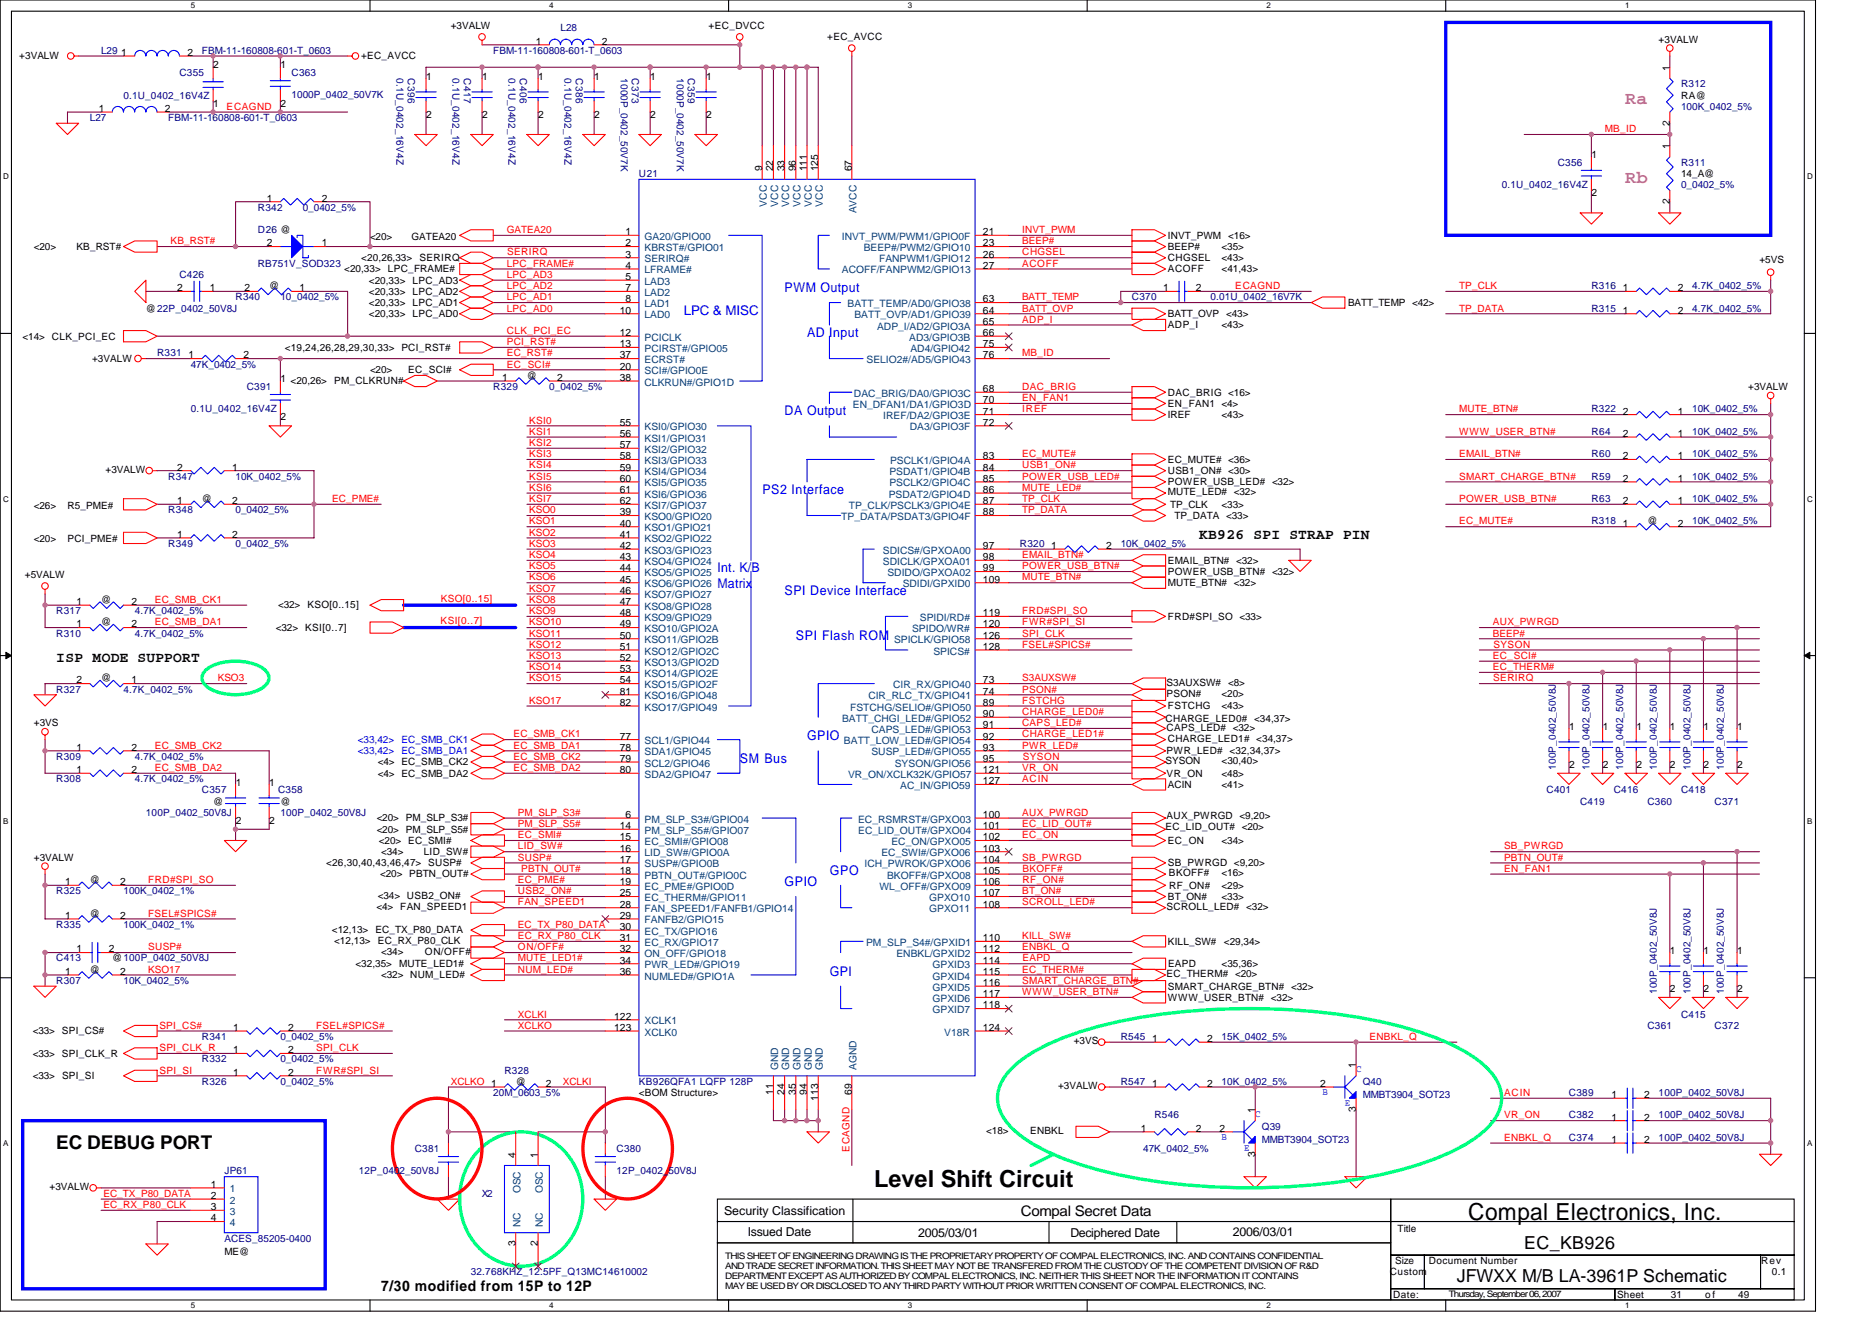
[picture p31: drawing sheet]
<svg xmlns="http://www.w3.org/2000/svg" width="297mm" height="210mm" viewBox="0 0 297 210" stroke-linecap="round" stroke-linejoin="round" font-family="sans-serif">
<defs><g id="words">
<g font-size="3.7">
<text x="138.7" y="188.4">Level Shift Circuit</text>
<text x="233" y="193.6">Compal Electronics, Inc.</text>
</g>
<text font-size="3" x="8.9" y="182.4">EC DEBUG PORT</text>
<g font-size="2.8" fill="#f0f">
<text x="257.9" y="16.6">Ra</text>
<text x="257.9" y="29">Rb</text>
</g>
<g font-size="2.8">
<text x="231.2" y="203.5">JFWXX M/B LA-3961P Schematic</text>
<text x="241.8" y="198.1">EC_KB926</text>
</g>
<g font-size="2.3">
<text x="190.3" y="85.5">KB926 SPI STRAP PIN</text>
<text x="8.9" y="105.1">ISP MODE SUPPORT</text>
<text x="162" y="192.8">Compal Secret Data</text>
<text x="60.5" y="204.8">7/30 modified from 15P to 12P</text>
</g>
<g font-size="2.1" fill="#00f">
<text x="124.5" y="46.4">PWM Output</text>
<text x="108.5" y="49.9">LPC &amp; MISC</text>
<text x="128.1" y="53.5">AD Input</text>
<text x="124.5" y="65.9">DA Output</text>
<text x="121" y="78.4">PS2 Interface</text>
<text x="113.8" y="90.8">Int. K/B</text>
<text x="113.8" y="93.2">Matrix</text>
<text x="124.5" y="94.4">SPI Device Interface</text>
<text x="126.3" y="101.5">SPI Flash ROM</text>
<text x="128.1" y="117.5">GPIO</text>
<text x="117.4" y="121">SM Bus</text>
<text x="124.5" y="140.6">GPIO</text>
<text x="131.7" y="138.8">GPO</text>
<text x="131.7" y="154.8">GPI</text>
</g>
<g font-size="1.9">
<text x="114.9" y="192.7">Security Classification</text>
<text x="118.6" y="196.1">Issued Date</text>
<text x="145.7" y="196.3">2005/03/01</text>
<text x="169.8" y="196.3">Deciphered Date</text>
<text x="195.6" y="196.1">2006/03/01</text>
</g>
<g font-size="1.6">
<text x="71.5" y="4.6">+3VALW</text>
<text x="112.4" y="4.6">+EC_DVCC</text>
<text x="3.1" y="9.4">+3VALW</text>
<text x="19.2" y="8.9">1</text>
<text x="29.7" y="8.9">2</text>
<text x="33.8" y="10.9">2</text>
<text x="44.5" y="10.9">1</text>
<text x="57.3" y="9.4">+EC_AVCC</text>
<text x="85" y="7.1">1</text>
<text x="95.5" y="7.1">2</text>
<text x="131.3" y="6.4">+EC_AVCC</text>
<text x="263.2" y="6.8">+3VALW</text>
<text x="264.9" y="11.2" transform="rotate(-90 264.9 11.2)">1</text>
<text x="15.7" y="17.8">1</text>
<text x="26.2" y="17.8">2</text>
<text x="33.8" y="16.9">1</text>
<text x="44.5" y="16.9">2</text>
<text x="67.6" y="12.6">1</text>
<text x="76.5" y="12.6">1</text>
<text x="85.4" y="12.6">1</text>
<text x="94.3" y="12.6">1</text>
<text x="103.2" y="12.6">1</text>
<text x="112.1" y="12.6">1</text>
<text x="266.7" y="15.6">RA@</text>
<text x="67.6" y="18.7">2</text>
<text x="76.5" y="18.7">2</text>
<text x="85.4" y="18.7">2</text>
<text x="94.3" y="18.7">2</text>
<text x="103.2" y="18.7">2</text>
<text x="112.1" y="18.7">2</text>
<text x="264.9" y="23.6" transform="rotate(-90 264.9 23.6)">1</text>
<text x="264.9" y="19.9" transform="rotate(-90 264.9 19.9)">2</text>
<text x="120.9" y="27.2" transform="rotate(-90 120.9 27.2)">9</text>
<text x="122.7" y="27.2" transform="rotate(-90 122.7 27.2)">22</text>
<text x="124.5" y="27.2" transform="rotate(-90 124.5 27.2)">33</text>
<text x="126.3" y="27.2" transform="rotate(-90 126.3 27.2)">96</text>
<text x="128" y="27.2" transform="rotate(-90 128 27.2)">111</text>
<text x="129.8" y="27.2" transform="rotate(-90 129.8 27.2)">125</text>
<text x="135.1" y="27.2" transform="rotate(-90 135.1 27.2)">67</text>
<text x="252.5" y="25.1">1</text>
<text x="266.7" y="28.1">14_A@</text>
<text x="42.4" y="32">1</text>
<text x="51.1" y="32">2</text>
<text x="252.5" y="31.1">2</text>
<text x="264.9" y="32.4" transform="rotate(-90 264.9 32.4)">2</text>
<text x="5.4" y="39.6">&lt;20&gt;</text>
<text x="12.1" y="39.6">KB_RST#</text>
<text x="42.4" y="39.1">2</text>
<text x="51.1" y="39.1">1</text>
<text x="57.3" y="41.4">&lt;20,26,33&gt;</text>
<text x="58.7" y="38">&lt;20&gt;</text>
<text x="65.3" y="38">GATEA20</text>
<text x="66.6" y="41.4">SERIRQ</text>
<text x="99.2" y="37.3">1</text>
<text x="99.2" y="39.1">2</text>
<text x="99.2" y="40.9">3</text>
<text x="156" y="39.1">23</text>
<text x="156" y="40.9">26</text>
<text x="156" y="37.3">21</text>
<text x="185.3" y="41.4">CHGSEL</text>
<text x="185.3" y="37.9">INVT_PWM</text>
<text x="185.3" y="39.6">BEEP#</text>
<text x="193.8" y="39.6">&lt;35&gt;</text>
<text x="193.8" y="41.4">&lt;43&gt;</text>
<text x="194.9" y="37.9">&lt;16&gt;</text>
<text x="279.2" y="41.8">+5VS</text>
<text x="28.1" y="46.2">2</text>
<text x="33.3" y="46.2">1</text>
<text x="38.8" y="46.2">2</text>
<text x="42.7" y="45.9">@</text>
<text x="47.5" y="46.2">1</text>
<text x="54.6" y="43.2">&lt;20,33&gt;</text>
<text x="58.5" y="46.8">&lt;20,33&gt;</text>
<text x="58.5" y="45">&lt;20,33&gt;</text>
<text x="61.5" y="43.2">LPC_FRAME#</text>
<text x="65.5" y="46.8">LPC_AD2</text>
<text x="65.5" y="45">LPC_AD3</text>
<text x="99.2" y="42.7">4</text>
<text x="99.2" y="44.4">5</text>
<text x="99.2" y="46.2">7</text>
<text x="99.2" y="48">8</text>
<text x="156" y="48">63</text>
<text x="156" y="42.7">27</text>
<text x="184.6" y="46.2">1</text>
<text x="185.3" y="43.2">ACOFF</text>
<text x="189.8" y="46.2">2</text>
<text x="193.8" y="43.2">&lt;41,43&gt;</text>
<text x="257.5" y="46.2">1</text>
<text x="266.2" y="46.2">2</text>
<text x="3.6" y="53.9">&lt;14&gt; CLK_PCI_EC</text>
<text x="23.2" y="49.4">@22P_0402_50V8J</text>
<text x="58.5" y="48.5">&lt;20,33&gt;</text>
<text x="58.5" y="50.3">&lt;20,33&gt;</text>
<text x="65.5" y="48.5">LPC_AD1</text>
<text x="65.5" y="50.3">LPC_AD0</text>
<text x="98.4" y="49.8">10</text>
<text x="98.4" y="53.3">12</text>
<text x="156" y="49.8">64</text>
<text x="156" y="51.5">65</text>
<text x="156" y="53.3">66</text>
<text x="185.3" y="50.3">BATT_OVP &lt;43&gt;</text>
<text x="185.3" y="52.1">ADP_I</text>
<text x="193.8" y="52.1">&lt;43&gt;</text>
<text x="213.9" y="48.5">BATT_TEMP &lt;42&gt;</text>
<text x="257.5" y="49.8">1</text>
<text x="266.2" y="49.8">2</text>
<text x="14.6" y="57.4">+3VALW</text>
<text x="29.9" y="56.9">1</text>
<text x="38.6" y="56.9">2</text>
<text x="45.2" y="55.6">&lt;19,24,26,28,29,30,33&gt; PCI_RST#</text>
<text x="58.7" y="59.2">&lt;20&gt;</text>
<text x="64.8" y="59.2">EC_SCI#</text>
<text x="98.4" y="55.1">13</text>
<text x="98.4" y="58.7">20</text>
<text x="98.4" y="56.9">37</text>
<text x="156" y="55.1">75</text>
<text x="156" y="56.9">76</text>
<text x="44.5" y="60.6">1 &lt;20,26&gt;</text>
<text x="53" y="61">PM_CLKRUN#</text>
<text x="79.7" y="60.4">1</text>
<text x="83.6" y="60.1">@</text>
<text x="88.4" y="60.4">2</text>
<text x="98.4" y="60.4">38</text>
<text x="156" y="65.8">71</text>
<text x="156" y="62.2">68</text>
<text x="156" y="64">70</text>
<text x="185.3" y="62.8">DAC_BRIG &lt;16&gt;</text>
<text x="185.3" y="64.5">EN_FAN1 &lt;4&gt;</text>
<text x="257.5" y="65.8">2</text>
<text x="266.2" y="65.8">1</text>
<text x="277.4" y="61.9">+3VALW</text>
<text x="44.5" y="66.7">2</text>
<text x="98.4" y="67.5">55</text>
<text x="98.4" y="69.3">56</text>
<text x="98.4" y="71.1">57</text>
<text x="156" y="67.5">72</text>
<text x="185.3" y="66.3">IREF</text>
<text x="193.8" y="66.3">&lt;43&gt;</text>
<text x="257.5" y="69.3">2</text>
<text x="266.2" y="69.3">1</text>
<text x="16.8" y="75">+3VALW</text>
<text x="28.1" y="74.7">2</text>
<text x="36.8" y="74.7">1</text>
<text x="98.4" y="72.9">58</text>
<text x="98.4" y="74.7">59</text>
<text x="98.4" y="76.4">60</text>
<text x="156" y="72.9">83</text>
<text x="156" y="76.4">85</text>
<text x="156" y="74.7">84</text>
<text x="185.3" y="75.2">USB1_ON# &lt;30&gt;</text>
<text x="185.3" y="77">POWER_USB_LED# &lt;32&gt;</text>
<text x="185.3" y="73.4">EC_MUTE# &lt;36&gt;</text>
<text x="257.5" y="76.4">2</text>
<text x="257.5" y="72.9">2</text>
<text x="266.2" y="76.4">1</text>
<text x="266.2" y="72.9">1</text>
<text x="5.4" y="80.7">&lt;26&gt;</text>
<text x="10.7" y="80.7">R5_PME#</text>
<text x="28.1" y="80">1</text>
<text x="32" y="79.7">@</text>
<text x="36.8" y="80">2</text>
<text x="98.4" y="81.8">39</text>
<text x="98.4" y="83.5">40</text>
<text x="98.4" y="78.2">61</text>
<text x="98.4" y="80">62</text>
<text x="156" y="80">87</text>
<text x="156" y="78.2">86</text>
<text x="156" y="81.8">88</text>
<text x="185.3" y="78.6">MUTE_LED# &lt;32&gt;</text>
<text x="185.7" y="80.5">TP_CLK</text>
<text x="186.4" y="82.3">TP_DATA &lt;33&gt;</text>
<text x="193.8" y="80.5">&lt;33&gt;</text>
<text x="257.5" y="83.5">1</text>
<text x="257.5" y="80">2</text>
<text x="261.4" y="83.2">@</text>
<text x="266.2" y="83.5">2</text>
<text x="266.2" y="80">1</text>
<text x="5.4" y="86">&lt;20&gt;</text>
<text x="10.7" y="86">PCI_PME#</text>
<text x="28.1" y="85.3">1</text>
<text x="36.8" y="85.3">2</text>
<text x="98.4" y="85.3">41</text>
<text x="98.4" y="87.1">42</text>
<text x="98.4" y="88.9">43</text>
<text x="156" y="87.1">97</text>
<text x="156" y="88.9">98</text>
<text x="166.8" y="87.1">1</text>
<text x="175.5" y="87.1">2</text>
<text x="185.3" y="89.4">EMAIL_BTN# &lt;32&gt;</text>
<text x="4" y="91.7">+5VALW</text>
<text x="12.1" y="96">1</text>
<text x="16" y="95.7">@</text>
<text x="20.8" y="96">2</text>
<text x="98.4" y="90.7">44</text>
<text x="98.4" y="92.4">45</text>
<text x="98.4" y="94.2">46</text>
<text x="98.4" y="96">47</text>
<text x="156" y="92.4">109</text>
<text x="156" y="90.7">99</text>
<text x="185.3" y="93">MUTE_BTN# &lt;32&gt;</text>
<text x="185.3" y="91.2">POWER_USB_BTN# &lt;32&gt;</text>
<text x="12.1" y="99.5">1</text>
<text x="16" y="99.2">@</text>
<text x="20.8" y="99.5">2</text>
<text x="43.8" y="100.1">&lt;32&gt; KSI[0..7]</text>
<text x="44.1" y="96.5">&lt;32&gt; KSO[0..15]</text>
<text x="98.4" y="97.8">48</text>
<text x="98.4" y="99.5">49</text>
<text x="98.4" y="101.3">50</text>
<text x="156" y="99.5">120</text>
<text x="156" y="97.8">119</text>
<text x="156" y="101.3">126</text>
<text x="185.3" y="98.3">FRD#SPI_SO &lt;33&gt;</text>
<text x="98.4" y="103.1">51</text>
<text x="98.4" y="104.9">52</text>
<text x="98.4" y="106.7">53</text>
<text x="156" y="103.1">128</text>
<text x="12.1" y="108.4">2</text>
<text x="16" y="108.1">@</text>
<text x="20.8" y="108.4">1</text>
<text x="98.4" y="108.4">54</text>
<text x="98.4" y="110.2">81</text>
<text x="98.4" y="112">82</text>
<text x="156" y="110.2">74</text>
<text x="156" y="112">89</text>
<text x="156" y="113.8">90</text>
<text x="156" y="108.4">73</text>
<text x="185.1" y="110.6">PSON#</text>
<text x="185.1" y="108.8">S3AUXSW#</text>
<text x="185.3" y="112.5">FSTCHG</text>
<text x="193.8" y="110.6">&lt;20&gt;</text>
<text x="193.8" y="112.5">&lt;43&gt;</text>
<text x="194.9" y="108.8">&lt;8&gt;</text>
<text x="5.4" y="115.2">+3VS</text>
<text x="12.1" y="119.1">1</text>
<text x="20.8" y="119.1">2</text>
<text x="98.4" y="117.3">77</text>
<text x="98.4" y="119.1">78</text>
<text x="156" y="117.3">92</text>
<text x="156" y="115.5">91</text>
<text x="156" y="119.1">93</text>
<text x="185" y="114.5">CHARGE_LED0# &lt;34,37&gt;</text>
<text x="185.1" y="115.9">CAPS_LED# &lt;32&gt;</text>
<text x="185.1" y="119.7">PWR_LED# &lt;32,34,37&gt;</text>
<text x="185.3" y="117.7">CHARGE_LED1# &lt;34,37&gt;</text>
<text x="249" y="115.8">1</text>
<text x="254.3" y="115.8">1</text>
<text x="259.6" y="115.8">1</text>
<text x="265" y="115.8">1</text>
<text x="270.3" y="115.8">1</text>
<text x="275.7" y="115.8">1</text>
<text x="12.1" y="122.7">1</text>
<text x="20.8" y="122.7">2</text>
<text x="37.4" y="124.7">1</text>
<text x="42.7" y="124.7">1</text>
<text x="59.9" y="121.4">&lt;4&gt; EC_SMB_CK2</text>
<text x="59.9" y="123.2">&lt;4&gt; EC_SMB_DA2</text>
<text x="98.4" y="120.9">79</text>
<text x="98.4" y="122.7">80</text>
<text x="156" y="124.4">127</text>
<text x="156" y="120.9">95</text>
<text x="156" y="122.7">121</text>
<text x="185" y="121.3">SYSON</text>
<text x="185.1" y="123.2">VR_ON</text>
<text x="185.3" y="125">ACIN</text>
<text x="193.8" y="123.2">&lt;48&gt;</text>
<text x="193.8" y="125">&lt;41&gt;</text>
<text x="193.8" y="121.3">&lt;30,40&gt;</text>
<text x="249" y="121.8">2</text>
<text x="254.3" y="121.8">2</text>
<text x="259.6" y="121.8">2</text>
<text x="265" y="121.8">2</text>
<text x="270.3" y="121.8">2</text>
<text x="275.7" y="121.8">2</text>
<text x="33.8" y="127.7">@</text>
<text x="37.4" y="130.7">2</text>
<text x="42.7" y="130.7">2</text>
<text x="44.5" y="127.7">@</text>
<text x="59.8" y="130.3">&lt;20&gt; PM_SLP_S3#</text>
<text x="98.4" y="131.6">14</text>
<text x="99.2" y="129.8">6</text>
<text x="156" y="131.6">101</text>
<text x="156" y="129.8">100</text>
<text x="185" y="131.7">EC_LID_OUT# &lt;20&gt;</text>
<text x="185.1" y="130">AUX_PWRGD &lt;9,20&gt;</text>
<text x="5.4" y="136.5">+3VALW</text>
<text x="51.8" y="137.4">&lt;26,30,40,43,46,47&gt; SUSP#</text>
<text x="59.8" y="132.1">&lt;20&gt; PM_SLP_S5#</text>
<text x="60.1" y="133.9">&lt;20&gt; EC_SMI#</text>
<text x="60.5" y="135.7">&lt;34&gt;</text>
<text x="67.2" y="135.7">LID_SW#</text>
<text x="98.4" y="133.3">15</text>
<text x="98.4" y="135.1">16</text>
<text x="98.4" y="136.9">17</text>
<text x="156" y="133.3">102</text>
<text x="156" y="136.9">104</text>
<text x="156" y="135.1">103</text>
<text x="185.3" y="133.9">EC_ON</text>
<text x="185.3" y="137.4">SB_PWRGD &lt;9,20&gt;</text>
<text x="193.8" y="133.9">&lt;34&gt;</text>
<text x="10.3" y="140.4">1</text>
<text x="14.3" y="140.1">@</text>
<text x="19.1" y="140.4">2</text>
<text x="60" y="142.6">&lt;34&gt; USB2_ON#</text>
<text x="60.3" y="139.2">&lt;20&gt; PBTN_OUT#</text>
<text x="98.4" y="138.7">18</text>
<text x="98.4" y="140.4">19</text>
<text x="98.4" y="142.2">25</text>
<text x="98.4" y="144">28</text>
<text x="156" y="142.2">107</text>
<text x="156" y="144">108</text>
<text x="156" y="140.4">106</text>
<text x="156" y="138.7">105</text>
<text x="185.3" y="142.8">BT_ON#</text>
<text x="185.5" y="139">BKOFF#</text>
<text x="185.5" y="141">RF_ON#</text>
<text x="193.8" y="141">&lt;29&gt;</text>
<text x="193.8" y="142.8">&lt;33&gt;</text>
<text x="193.8" y="139">&lt;16&gt;</text>
<text x="10.3" y="145.8">1</text>
<text x="14.3" y="145.4">@</text>
<text x="19.1" y="145.8">2</text>
<text x="52.7" y="148.1">&lt;12,13&gt;</text>
<text x="53" y="149.7">&lt;12,13&gt;</text>
<text x="59.6" y="148.1">EC_TX_P80_DATA</text>
<text x="59.8" y="144.4">&lt;4&gt; FAN_SPEED1</text>
<text x="60" y="149.7">EC_RX_P80_CLK</text>
<text x="98.4" y="145.8">29</text>
<text x="98.4" y="147.6">30</text>
<text x="98.4" y="149.3">31</text>
<text x="156" y="149.3">110</text>
<text x="185.1" y="144.4">SCROLL_LED# &lt;32&gt;</text>
<text x="185.3" y="149.9">KILL_SW#</text>
<text x="194.2" y="149.9">&lt;29,34&gt;</text>
<text x="10.3" y="154.7">1</text>
<text x="12.1" y="151.1">1</text>
<text x="14.3" y="154.3">@</text>
<text x="17.3" y="151.1">2</text>
<text x="17.8" y="152.5">@100P_0402_50V8J</text>
<text x="19.1" y="154.7">2</text>
<text x="56.4" y="153.4">&lt;32,35&gt;</text>
<text x="60.5" y="155.2">&lt;32&gt; NUM_LED#</text>
<text x="60.5" y="151.5">&lt;34&gt;</text>
<text x="63.3" y="153.4">MUTE_LED1#</text>
<text x="67.4" y="151.5">ON/OFF#</text>
<text x="98.4" y="151.1">32</text>
<text x="98.4" y="152.9">34</text>
<text x="98.4" y="154.7">36</text>
<text x="156" y="152.9">114</text>
<text x="156" y="154.7">115</text>
<text x="156" y="151.1">112</text>
<text x="185.1" y="155">EC_THERM# &lt;20&gt;</text>
<text x="185.3" y="153.4">EAPD</text>
<text x="193.8" y="153.4">&lt;35,36&gt;</text>
<text x="265" y="151.3">1</text>
<text x="270.3" y="151.3">1</text>
<text x="275.7" y="151.3">1</text>
<text x="97.5" y="161.8">122</text>
<text x="156" y="156.4">116</text>
<text x="156" y="158.2">117</text>
<text x="156" y="160">118</text>
<text x="185.3" y="158.8">WWW_USER_BTN# &lt;32&gt;</text>
<text x="185.3" y="157">SMART_CHARGE_BTN# &lt;32&gt;</text>
<text x="265" y="157.4">2</text>
<text x="270.3" y="157.4">2</text>
<text x="275.7" y="157.4">2</text>
<text x="5.2" y="164.1">&lt;33&gt; SPI_CS#</text>
<text x="5.2" y="167.7">&lt;33&gt; SPI_CLK_R</text>
<text x="37" y="163.6">1</text>
<text x="37" y="167.1">1</text>
<text x="45.7" y="163.6">2</text>
<text x="45.7" y="167.1">2</text>
<text x="97.5" y="163.6">123</text>
<text x="156" y="163.6">124</text>
<text x="170.4" y="165.7">+3VS</text>
<text x="182.8" y="165.3">1</text>
<text x="191.5" y="165.3">2</text>
<text x="5.2" y="171.2">&lt;33&gt; SPI_SI</text>
<text x="37" y="170.7">1</text>
<text x="45.7" y="170.7">2</text>
<text x="81.8" y="172.1">@</text>
<text x="86.6" y="172.4">2</text>
<text x="101.4" y="173.9">&lt;BOM Structure&gt;</text>
<text x="122.7" y="173.8" transform="rotate(-90 122.7 173.8)">11</text>
<text x="124.5" y="173.8" transform="rotate(-90 124.5 173.8)">24</text>
<text x="126.3" y="173.8" transform="rotate(-90 126.3 173.8)">35</text>
<text x="128" y="173.8" transform="rotate(-90 128 173.8)">94</text>
<text x="135.1" y="173.8" transform="rotate(-90 135.1 173.8)">69</text>
<text x="167.9" y="172.8">+3VALW</text>
<text x="182.8" y="172.4">1</text>
<text x="191.5" y="172.4">2</text>
<text x="209.5" y="172.4">2</text>
<text x="215.2" y="169.4" transform="rotate(-90 215.2 169.4)">1</text>
<text x="129.8" y="174.7" transform="rotate(-90 129.8 174.7)">113</text>
<text x="156.5" y="179.9">&lt;18&gt;</text>
<text x="163.4" y="179.9">ENBKL</text>
<text x="181" y="179.6">1</text>
<text x="189.8" y="179.6">2</text>
<text x="193.5" y="179.6">2</text>
<text x="199.2" y="176.6" transform="rotate(-90 199.2 176.6)">1</text>
<text x="215.2" y="176.4" transform="rotate(-90 215.2 176.4)">3</text>
<text x="255.7" y="177.8">1</text>
<text x="255.7" y="174.2">1</text>
<text x="260.9" y="177.8">2</text>
<text x="260.9" y="174.2">2</text>
<text x="81.8" y="183.7" transform="rotate(-90 81.8 183.7)">4</text>
<text x="85.4" y="183.7" transform="rotate(-90 85.4 183.7)">1</text>
<text x="199.2" y="183.5" transform="rotate(-90 199.2 183.5)">3</text>
<text x="255.7" y="181.3">1</text>
<text x="260.9" y="181.3">2</text>
<text x="7.9" y="188.8">+3VALW</text>
<text x="33.5" y="188.4">1</text>
<text x="33.5" y="190.2">2</text>
<text x="33.5" y="192">3</text>
<text x="33.5" y="193.8">4</text>
<text x="81.8" y="197.7" transform="rotate(-90 81.8 197.7)">3</text>
<text x="85.4" y="197.7" transform="rotate(-90 85.4 197.7)">2</text>
<text x="221.8" y="195.4">Title</text>
<text x="35.6" y="199.1">ME@</text>
<text x="220.5" y="202.3">Custom</text>
<text x="221.4" y="200.6">Size</text>
<text x="226.7" y="200.6">Document Number</text>
<text x="279.4" y="200.6">Rev</text>
<text x="281.1" y="202.3">0.1</text>
<text x="221" y="205.9">Date:</text>
<text x="256.6" y="205.9">Sheet</text>
<text x="265.1" y="205.9">31</text>
<text x="270.6" y="205.9">of</text>
<text x="275.8" y="205.9">49</text>
</g>
<g font-size="1.6" fill="#000080">
<text x="88.9" y="5">L28</text>
<text x="16" y="8.5">L29</text>
<text x="32" y="8.5">FBM-11-160808-601-T_0603</text>
<text x="78.3" y="8.5">FBM-11-160808-601-T_0603</text>
<text x="19.6" y="15.6">0.1U_0402_16V4Z</text>
<text x="28.5" y="12.1">C355</text>
<text x="46.3" y="12.1">C363</text>
<text x="46.3" y="15.5">1000P_0402_50V7K</text>
<text x="62.9" y="12.4" transform="rotate(90 62.9 12.4)">0.1U_0402_16V4Z</text>
<text x="64.7" y="12.4" transform="rotate(90 64.7 12.4)">C396</text>
<text x="71.8" y="12.4" transform="rotate(90 71.8 12.4)">0.1U_0402_16V4Z</text>
<text x="73.6" y="12.4" transform="rotate(90 73.6 12.4)">C417</text>
<text x="80.7" y="12.4" transform="rotate(90 80.7 12.4)">0.1U_0402_16V4Z</text>
<text x="82.5" y="12.4" transform="rotate(90 82.5 12.4)">C406</text>
<text x="89.6" y="12.4" transform="rotate(90 89.6 12.4)">0.1U_0402_16V4Z</text>
<text x="91.4" y="12.4" transform="rotate(90 91.4 12.4)">C386</text>
<text x="98.5" y="12.4" transform="rotate(90 98.5 12.4)">1000P_0402_50V7K</text>
<text x="100.3" y="12.4" transform="rotate(90 100.3 12.4)">C373</text>
<text x="107.4" y="12.4" transform="rotate(90 107.4 12.4)">1000P_0402_50V7K</text>
<text x="109.2" y="12.4" transform="rotate(90 109.2 12.4)">C359</text>
<text x="266.7" y="13.9">R312</text>
<text x="266.7" y="17.4">100K_0402_5%</text>
<text x="14.3" y="19.2">L27</text>
<text x="26.7" y="19.2">FBM-11-160808-601-T_0603</text>
<text x="101.4" y="28.1">U21</text>
<text x="238.3" y="29.9">0.1U_0402_16V4Z</text>
<text x="247.2" y="26.3">C356</text>
<text x="266.7" y="26.3">R311</text>
<text x="266.7" y="29.9">0_0402_5%</text>
<text x="40.9" y="33.4">R342</text>
<text x="48" y="33.4">0_0402_5%</text>
<text x="40.9" y="37">D26 @</text>
<text x="28.5" y="44.1">C426</text>
<text x="37.4" y="47.6">R340</text>
<text x="40.9" y="42.3">RB751V_SOD323</text>
<text x="44.5" y="47.6">10_0402_5%</text>
<text x="179.6" y="47.6">C370</text>
<text x="192.1" y="47.6">0.01U_0402_16V7K</text>
<text x="252.5" y="45.9">R316</text>
<text x="268.5" y="45.9">4.7K_0402_5%</text>
<text x="252.5" y="49.4">R315</text>
<text x="268.5" y="49.4">4.7K_0402_5%</text>
<text x="24.9" y="56.5">R331</text>
<text x="30.3" y="58.3">47K_0402_5%</text>
<text x="30.3" y="65.4">0.1U_0402_16V4Z</text>
<text x="39.2" y="61.9">C391</text>
<text x="78.3" y="61.9">R329</text>
<text x="87.2" y="61.9">0_0402_5%</text>
<text x="252.5" y="65.4">R322</text>
<text x="268.5" y="65.4">10K_0402_5%</text>
<text x="252.5" y="69">R64</text>
<text x="268.5" y="69">10K_0402_5%</text>
<text x="26.7" y="76.1">R347</text>
<text x="37.4" y="76.1">10K_0402_5%</text>
<text x="252.5" y="76.1">R59</text>
<text x="252.5" y="72.5">R60</text>
<text x="268.5" y="76.1">10K_0402_5%</text>
<text x="268.5" y="72.5">10K_0402_5%</text>
<text x="26.7" y="81.4">R348</text>
<text x="37.4" y="81.4">0_0402_5%</text>
<text x="252.5" y="83.2">R318</text>
<text x="252.5" y="79.7">R63</text>
<text x="268.5" y="83.2">10K_0402_5%</text>
<text x="268.5" y="79.7">10K_0402_5%</text>
<text x="26.7" y="86.8">R349</text>
<text x="37.4" y="86.8">0_0402_5%</text>
<text x="161.8" y="86.8">R320</text>
<text x="177.8" y="86.8">10K_0402_5%</text>
<text x="8.9" y="97.4">R317</text>
<text x="8.9" y="101">R310</text>
<text x="21.4" y="97.4">4.7K_0402_5%</text>
<text x="21.4" y="101">4.7K_0402_5%</text>
<text x="8.9" y="109.9">R327</text>
<text x="19.6" y="109.9">4.7K_0402_5%</text>
<text x="8.9" y="120.5">R309</text>
<text x="8.9" y="124.1">R308</text>
<text x="21.4" y="120.5">4.7K_0402_5%</text>
<text x="21.4" y="124.1">4.7K_0402_5%</text>
<text x="32" y="125.9">C357</text>
<text x="44.1" y="125.9">C358</text>
<text x="245.4" y="125.9">C401</text>
<text x="246.9" y="122.2" transform="rotate(-90 246.9 122.2)">100P_0402_50V8J</text>
<text x="252.2" y="122.2" transform="rotate(-90 252.2 122.2)">100P_0402_50V8J</text>
<text x="256.1" y="125.9">C416</text>
<text x="257.6" y="122.2" transform="rotate(-90 257.6 122.2)">100P_0402_50V8J</text>
<text x="262.9" y="122.2" transform="rotate(-90 262.9 122.2)">100P_0402_50V8J</text>
<text x="266.7" y="125.9">C418</text>
<text x="268.2" y="122.2" transform="rotate(-90 268.2 122.2)">100P_0402_50V8J</text>
<text x="273.6" y="122.2" transform="rotate(-90 273.6 122.2)">100P_0402_50V8J</text>
<text x="23.2" y="129.4">100P_0402_50V8J</text>
<text x="44.5" y="129.4">100P_0402_50V8J</text>
<text x="250.7" y="127.7">C419</text>
<text x="261.4" y="127.7">C360</text>
<text x="272.1" y="127.7">C371</text>
<text x="8.9" y="141.9">R325</text>
<text x="19.6" y="141.9">100K_0402_1%</text>
<text x="8.9" y="147.2">R335</text>
<text x="19.6" y="147.2">100K_0402_1%</text>
<text x="8.9" y="152.5">C413</text>
<text x="8.9" y="156.1">R307</text>
<text x="19.6" y="156.1">10K_0402_5%</text>
<text x="262.9" y="157.7" transform="rotate(-90 262.9 157.7)">100P_0402_50V8J</text>
<text x="266.7" y="161.4">C415</text>
<text x="268.2" y="157.7" transform="rotate(-90 268.2 157.7)">100P_0402_50V8J</text>
<text x="273.6" y="157.7" transform="rotate(-90 273.6 157.7)">100P_0402_50V8J</text>
<text x="32" y="165">R341</text>
<text x="44.5" y="165">0_0402_5%</text>
<text x="177.8" y="165">R545</text>
<text x="193.8" y="165">15K_0402_5%</text>
<text x="261.4" y="163.2">C361</text>
<text x="272.1" y="163.2">C372</text>
<text x="32" y="172.1">R326</text>
<text x="32" y="168.6">R332</text>
<text x="44.5" y="172.1">0_0402_5%</text>
<text x="44.5" y="168.6">0_0402_5%</text>
<text x="78.3" y="173.9">20M_0603_5%</text>
<text x="80" y="170.3">R328</text>
<text x="101.4" y="172.1">KB926QFA1 LQFP 128P</text>
<text x="177.8" y="172.1">R547</text>
<text x="193.8" y="172.1">10K_0402_5%</text>
<text x="216.2" y="172.1">Q40</text>
<text x="249" y="173.9">C389</text>
<text x="263.2" y="173.9">100P_0402_50V8J</text>
<text x="183.2" y="177.4">R546</text>
<text x="200.2" y="179.2">Q39</text>
<text x="216.2" y="174.2">MMBT3904_SOT23</text>
<text x="249" y="177.4">C382</text>
<text x="263.2" y="177.4">100P_0402_50V8J</text>
<text x="65.8" y="182.8">C381</text>
<text x="97.8" y="182.8">C380</text>
<text x="181.4" y="182.8">47K_0402_5%</text>
<text x="200.2" y="181.4">MMBT3904_SOT23</text>
<text x="249" y="181">C374</text>
<text x="263.2" y="181">100P_0402_50V8J</text>
<text x="35.6" y="186.3">JP61</text>
<text x="56.9" y="186.3">12P_0402_50V8J</text>
<text x="76.4" y="189.9">X2</text>
<text x="97.8" y="186.3">12P_0402_50V8J</text>
<text x="35.6" y="197">ACES_85205-0400</text>
<text x="74.7" y="202.3">32.768KHZ_12.5PF_Q13MC14610002</text>
</g>
<g font-size="1.6" fill="#f00">
<text x="36" y="17.4">ECAGND</text>
<text x="254.7" y="21">MB_ID</text>
<text x="27.1" y="38.8">KB_RST#</text>
<text x="80.4" y="37">GATEA20</text>
<text x="80.5" y="40.5">SERIRQ</text>
<text x="162.2" y="40.5">CHGSEL</text>
<text x="162.2" y="37">INVT_PWM</text>
<text x="162.2" y="38.8">BEEP#</text>
<text x="80.4" y="45.9">LPC_AD2</text>
<text x="80.4" y="47.6">LPC_AD1</text>
<text x="80.4" y="44.1">LPC_AD3</text>
<text x="80.4" y="42.3">LPC_FRAME#</text>
<text x="162.2" y="47.6">BATT_TEMP</text>
<text x="162.2" y="42.3">ACOFF</text>
<text x="196" y="45.9">ECAGND</text>
<text x="231.5" y="45.9">TP_CLK</text>
<text x="80.4" y="53">CLK_PCI_EC</text>
<text x="80.4" y="49.4">LPC_AD0</text>
<text x="162.2" y="49.4">BATT_OVP</text>
<text x="162.2" y="51.2">ADP_I</text>
<text x="231.5" y="49.4">TP_DATA</text>
<text x="80.4" y="58.3">EC_SCI#</text>
<text x="80.4" y="56.5">EC_RST#</text>
<text x="80.4" y="54.8">PCI_RST#</text>
<text x="162.2" y="56.5">MB_ID</text>
<text x="162.2" y="65.4">IREF</text>
<text x="162.2" y="61.9">DAC_BRIG</text>
<text x="162.2" y="63.6">EN_FAN1</text>
<text x="231.5" y="65.4">MUTE_BTN#</text>
<text x="84" y="67.2">KSI0</text>
<text x="84" y="69">KSI1</text>
<text x="84" y="70.8">KSI2</text>
<text x="231.5" y="69">WWW_USER_BTN#</text>
<text x="84" y="74.3">KSI4</text>
<text x="84" y="76.1">KSI5</text>
<text x="84" y="77.9">KSI6</text>
<text x="84" y="72.5">KSI3</text>
<text x="162.2" y="74.3">USB1_ON#</text>
<text x="162.2" y="76.1">POWER_USB_LED#</text>
<text x="162.2" y="72.5">EC_MUTE#</text>
<text x="162.2" y="77.9">MUTE_LED#</text>
<text x="231.5" y="72.5">EMAIL_BTN#</text>
<text x="231.5" y="76.1">SMART_CHARGE_BTN#</text>
<text x="52.7" y="79.7">EC_PME#</text>
<text x="84" y="81.4">KSO0</text>
<text x="84" y="79.7">KSI7</text>
<text x="84" y="83.2">KSO1</text>
<text x="162.2" y="79.7">TP_CLK</text>
<text x="162.2" y="81.4">TP_DATA</text>
<text x="231.5" y="79.7">POWER_USB_BTN#</text>
<text x="231.5" y="83.2">EC_MUTE#</text>
<text x="84" y="86.8">KSO3</text>
<text x="84" y="85">KSO2</text>
<text x="84" y="88.5">KSO4</text>
<text x="162.2" y="88.5">EMAIL_BTN#</text>
<text x="24.6" y="95.7">EC_SMB_CK1</text>
<text x="70" y="95.5">KSO[0..15]</text>
<text x="84" y="90.3">KSO5</text>
<text x="84" y="92.1">KSO6</text>
<text x="84" y="93.9">KSO7</text>
<text x="84" y="95.7">KSO8</text>
<text x="162.2" y="92.1">MUTE_BTN#</text>
<text x="162.2" y="90.3">POWER_USB_BTN#</text>
<text x="24.6" y="99.2">EC_SMB_DA1</text>
<text x="69.9" y="99">KSI[0..7]</text>
<text x="84" y="97.4">KSO9</text>
<text x="84" y="99.2">KSO10</text>
<text x="84" y="101">KSO11</text>
<text x="162.2" y="97.4">FRD#SPI_SO</text>
<text x="162.2" y="99.2">FWR#SPI_SI</text>
<text x="162.2" y="101">SPI_CLK</text>
<text x="236.9" y="101">BEEP#</text>
<text x="236.9" y="99.2">AUX_PWRGD</text>
<text x="84" y="102.8">KSO12</text>
<text x="84" y="104.5">KSO13</text>
<text x="84" y="106.3">KSO14</text>
<text x="162.2" y="102.8">FSEL#SPICS#</text>
<text x="236.9" y="104.5">EC_SCI#</text>
<text x="236.9" y="106.3">EC_THERM#</text>
<text x="237" y="102.8">SYSON</text>
<text x="34.5" y="108.1">KSO3</text>
<text x="84" y="108.1">KSO15</text>
<text x="84" y="111.7">KSO17</text>
<text x="162.2" y="111.7">FSTCHG</text>
<text x="162.2" y="113.4">CHARGE_LED0#</text>
<text x="162.2" y="109.9">PSON#</text>
<text x="162.2" y="108.1">S3AUXSW#</text>
<text x="236.9" y="108.1">SERIRQ</text>
<text x="24.6" y="118.8">EC_SMB_CK2</text>
<text x="81.5" y="118.8">EC_SMB_DA1</text>
<text x="81.5" y="117">EC_SMB_CK1</text>
<text x="162.2" y="115.2">CAPS_LED#</text>
<text x="162.2" y="117">CHARGE_LED1#</text>
<text x="162.2" y="118.8">PWR_LED#</text>
<text x="24.6" y="122.3">EC_SMB_DA2</text>
<text x="81.5" y="122.3">EC_SMB_DA2</text>
<text x="81.5" y="120.5">EC_SMB_CK2</text>
<text x="162.2" y="124.1">ACIN</text>
<text x="162.2" y="122.3">VR_ON</text>
<text x="162.3" y="120.5">SYSON</text>
<text x="82.2" y="129.4">PM_SLP_S3#</text>
<text x="82.2" y="131.2">PM_SLP_S5#</text>
<text x="162.2" y="129.4">AUX_PWRGD</text>
<text x="162.2" y="131.2">EC_LID_OUT#</text>
<text x="82.2" y="133">EC_SMI#</text>
<text x="82.2" y="134.8">LID_SW#</text>
<text x="82.2" y="136.5">SUSP#</text>
<text x="162.2" y="136.5">SB_PWRGD</text>
<text x="162.2" y="133">EC_ON</text>
<text x="238.7" y="134.8">SB_PWRGD</text>
<text x="238.7" y="136.5">PBTN_OUT#</text>
<text x="23.5" y="140.1">FRD#SPI_SO</text>
<text x="82.2" y="143.7">FAN_SPEED1</text>
<text x="82.2" y="141.9">USB2_ON#</text>
<text x="82.2" y="140.1">EC_PME#</text>
<text x="82.7" y="138.3">PBTN_OUT#</text>
<text x="162.2" y="143.7">SCROLL_LED#</text>
<text x="162.2" y="141.9">BT_ON#</text>
<text x="162.2" y="138.3">BKOFF#</text>
<text x="162.3" y="140.1">RF_ON#</text>
<text x="238.7" y="138.3">EN_FAN1</text>
<text x="23.5" y="145.4">FSEL#SPICS#</text>
<text x="82.2" y="147.2">EC_TX_P80_DATA</text>
<text x="82.2" y="149">EC_RX_P80_CLK</text>
<text x="162.2" y="149">KILL_SW#</text>
<text x="23.5" y="154.3">KSO17</text>
<text x="23.5" y="150.8">SUSP#</text>
<text x="82.2" y="150.8">ON/OFF#</text>
<text x="82.2" y="154.3">NUM_LED#</text>
<text x="82.2" y="152.5">MUTE_LED1#</text>
<text x="162.2" y="150.8">ENBKL_Q</text>
<text x="162.2" y="154.3">EC_THERM#</text>
<text x="162.2" y="152.5">EAPD</text>
<text x="82.2" y="161.4">XCLKI</text>
<text x="162.2" y="157.9">WWW_USER_BTN#</text>
<text x="162.2" y="156.1">SMART_CHARGE_BTN#</text>
<text x="25.3" y="163.2">SPI_CS#</text>
<text x="25.3" y="166.8">SPI_CLK_R</text>
<text x="50.2" y="166.8">SPI_CLK</text>
<text x="50.2" y="163.2">FSEL#SPICS#</text>
<text x="82.2" y="163.2">XCLKO</text>
<text x="217.3" y="165">ENBKL_Q</text>
<text x="25.3" y="170.3">SPI_SI</text>
<text x="50.2" y="170.3">FWR#SPI_SI</text>
<text x="71.5" y="172.1">XCLKO 1</text>
<text x="89.3" y="172.1">XCLKI</text>
<text x="238.7" y="173.9">ACIN</text>
<text x="238.7" y="177.4">VR_ON</text>
<text x="134.8" y="182.8" transform="rotate(-90 134.8 182.8)">ECAGND</text>
<text x="238.7" y="181">ENBKL_Q</text>
<text x="16.4" y="189.9">EC_TX_P80_DATA</text>
<text x="16.4" y="191.7">EC_RX_P80_CLK</text>
</g>
<g font-size="1.6" fill="#004080">
<text x="121.7" y="32.8" transform="rotate(-90 121.7 32.8)">VCC</text>
<text x="123.5" y="32.8" transform="rotate(-90 123.5 32.8)">VCC</text>
<text x="125.2" y="32.8" transform="rotate(-90 125.2 32.8)">VCC</text>
<text x="127" y="32.8" transform="rotate(-90 127 32.8)">VCC</text>
<text x="128.8" y="32.8" transform="rotate(-90 128.8 32.8)">VCC</text>
<text x="130.6" y="32.8" transform="rotate(-90 130.6 32.8)">VCC</text>
<text x="135.9" y="33.9" transform="rotate(-90 135.9 33.9)">AVCC</text>
<text x="102.3" y="38.1">GA20/GPIO00</text>
<text x="102.3" y="39.8">KBRST#/GPIO01</text>
<text x="102.3" y="41.6">SERIRQ#</text>
<text x="133.6" y="38.1">INVT_PWM/PWM1/GPIO0F</text>
<text x="137.1" y="39.8">BEEP#/PWM2/GPIO10</text>
<text x="139.5" y="41.6">FANPWM1/GPIO12</text>
<text x="102.3" y="43.4">LFRAME#</text>
<text x="102.3" y="45.2">LAD3</text>
<text x="102.3" y="46.9">LAD2</text>
<text x="133.6" y="43.4">ACOFF/FANPWM2/GPIO13</text>
<text x="102.3" y="48.7">LAD1</text>
<text x="102.3" y="50.5">LAD0</text>
<text x="134.5" y="48.7">BATT_TEMP/AD0/GPIO38</text>
<text x="135.6" y="50.5">BATT_OVP/AD1/GPIO39</text>
<text x="139.2" y="52.3">ADP_I/AD2/GPIO3A</text>
<text x="102.3" y="54.1">PCICLK</text>
<text x="102.3" y="55.8">PCIRST#/GPIO05</text>
<text x="102.3" y="59.4">SCI#/GPIO0E</text>
<text x="102.3" y="57.6">ECRST#</text>
<text x="137.5" y="57.6">SELIO2#/AD5/GPIO43</text>
<text x="144.3" y="54.1">AD3/GPIO3B</text>
<text x="144.5" y="55.8">AD4/GPIO42</text>
<text x="102.3" y="61.2">CLKRUN#/GPIO1D</text>
<text x="135.3" y="64.7">EN_DFAN1/DA1/GPIO3D</text>
<text x="135.5" y="62.9">DAC_BRIG/DA0/GPIO3C</text>
<text x="102.3" y="68.3">KSI0/GPIO30</text>
<text x="102.3" y="70.1">KSI1/GPIO31</text>
<text x="102.3" y="71.8">KSI2/GPIO32</text>
<text x="140.2" y="66.5">IREF/DA2/GPIO3E</text>
<text x="144.4" y="68.3">DA3/GPIO3F</text>
<text x="102.3" y="73.6">KSI3/GPIO33</text>
<text x="102.3" y="75.4">KSI4/GPIO34</text>
<text x="102.3" y="77.2">KSI5/GPIO35</text>
<text x="141.1" y="75.4">PSDAT1/GPIO4B</text>
<text x="141.1" y="77.2">PSCLK2/GPIO4C</text>
<text x="141.2" y="73.6">PSCLK1/GPIO4A</text>
<text x="102.3" y="82.5">KSO0/GPIO20</text>
<text x="102.3" y="79">KSI6/GPIO36</text>
<text x="102.3" y="80.7">KSI7/GPIO37</text>
<text x="133.5" y="82.5">TP_DATA/PSDAT3/GPIO4F</text>
<text x="134.7" y="80.7">TP_CLK/PSCLK3/GPIO4E</text>
<text x="141" y="79">PSDAT2/GPIO4D</text>
<text x="102.3" y="84.3">KSO1/GPIO21</text>
<text x="102.3" y="86.1">KSO2/GPIO22</text>
<text x="102.3" y="87.8">KSO3/GPIO23</text>
<text x="102.3" y="89.6">KSO4/GPIO24</text>
<text x="140.1" y="87.8">SDICS#/GPXOA00</text>
<text x="140.1" y="89.6">SDICLK/GPXOA01</text>
<text x="102.3" y="91.4">KSO5/GPIO25</text>
<text x="102.3" y="93.2">KSO6/GPIO26</text>
<text x="102.3" y="95">KSO7/GPIO27</text>
<text x="140.8" y="91.4">SDIDO/GPXOA02</text>
<text x="143.2" y="93.2">SDIDI/GPXID0</text>
<text x="102.3" y="96.7">KSO8/GPIO28</text>
<text x="102.3" y="98.5">KSO9/GPIO29</text>
<text x="102.3" y="100.3">KSO10/GPIO2A</text>
<text x="144.7" y="100.3">SPIDO/WR#</text>
<text x="146" y="98.5">SPIDI/RD#</text>
<text x="102.3" y="102.1">KSO11/GPIO2B</text>
<text x="102.3" y="103.8">KSO12/GPIO2C</text>
<text x="102.3" y="105.6">KSO13/GPIO2D</text>
<text x="102.3" y="107.4">KSO14/GPIO2E</text>
<text x="141.9" y="102.1">SPICLK/GPIO58</text>
<text x="148.1" y="103.8">SPICS#</text>
<text x="102.3" y="109.2">KSO15/GPIO2F</text>
<text x="102.3" y="111">KSO16/GPIO48</text>
<text x="102.3" y="112.7">KSO17/GPIO49</text>
<text x="134.9" y="112.7">FSTCHG/SELIO#/GPIO50</text>
<text x="137.8" y="111">CIR_RLC_TX/GPIO41</text>
<text x="141.7" y="109.2">CIR_RX/GPIO40</text>
<text x="102.3" y="118.1">SCL1/GPIO44</text>
<text x="102.3" y="119.8">SDA1/GPIO45</text>
<text x="133.6" y="114.5">BATT_CHGI_LED#/GPIO52</text>
<text x="133.9" y="118.1">BATT_LOW_LED#/GPIO54</text>
<text x="138.3" y="116.3">CAPS_LED#/GPIO53</text>
<text x="138.3" y="119.8">SUSP_LED#/GPIO55</text>
<text x="102.3" y="121.6">SCL2/GPIO46</text>
<text x="102.3" y="123.4">SDA2/GPIO47</text>
<text x="134.6" y="123.4">VR_ON/XCLK32K/GPIO57</text>
<text x="142" y="121.6">SYSON/GPIO56</text>
<text x="142.9" y="125.2">AC_IN/GPIO59</text>
<text x="102.3" y="130.5">PM_SLP_S3#/GPIO04</text>
<text x="136.2" y="130.5">EC_RSMRST#/GPXO03</text>
<text x="102.3" y="132.3">PM_SLP_S5#/GPIO07</text>
<text x="102.3" y="134.1">EC_SMI#/GPIO08</text>
<text x="102.3" y="135.8">LID_SW#/GPIO0A</text>
<text x="102.3" y="137.6">SUSP#/GPIO0B</text>
<text x="136.2" y="132.3">EC_LID_OUT#/GPXO04</text>
<text x="137.2" y="137.6">ICH_PWROK/GPXO06</text>
<text x="139.9" y="135.8">EC_SWI#/GPXO06</text>
<text x="141.5" y="134.1">EC_ON/GPXO05</text>
<text x="102.3" y="139.4">PBTN_OUT#/GPIO0C</text>
<text x="102.3" y="141.2">EC_PME#/GPIO0D</text>
<text x="102.3" y="143">EC_THERM#/GPIO11</text>
<text x="139.5" y="141.2">WL_OFF#/GPXO09</text>
<text x="140.8" y="139.4">BKOFF#/GPXO08</text>
<text x="147.4" y="143">GPXO10</text>
<text x="102.3" y="144.7">FAN_SPEED1/FANFB1/GPIO14</text>
<text x="102.3" y="146.5">FANFB2/GPIO15</text>
<text x="102.3" y="148.3">EC_TX/GPIO16</text>
<text x="147.4" y="144.7">GPXO11</text>
<text x="102.3" y="150.1">EC_RX/GPIO17</text>
<text x="102.3" y="151.8">ON_OFF/GPIO18</text>
<text x="102.3" y="153.6">PWR_LED#/GPIO19</text>
<text x="102.3" y="155.4">NUMLED#/GPIO1A</text>
<text x="137.4" y="150.1">PM_SLP_S4#/GPXID1</text>
<text x="142.2" y="151.8">ENBKL/GPXID2</text>
<text x="148" y="153.6">GPXID3</text>
<text x="148" y="155.4">GPXID4</text>
<text x="148" y="157.2">GPXID5</text>
<text x="148" y="159">GPXID6</text>
<text x="148" y="160.7">GPXID7</text>
<text x="102.3" y="162.5">XCLK1</text>
<text x="102.3" y="164.3">XCLK0</text>
<text x="149.8" y="164.3">V18R</text>
<text x="123.5" y="169.8" transform="rotate(-90 123.5 169.8)">GND</text>
<text x="125.2" y="169.8" transform="rotate(-90 125.2 169.8)">GND</text>
<text x="127" y="169.8" transform="rotate(-90 127 169.8)">GND</text>
<text x="128.8" y="169.8" transform="rotate(-90 128.8 169.8)">GND</text>
<text x="130.6" y="169.8" transform="rotate(-90 130.6 169.8)">GND</text>
<text x="135.9" y="169.8" transform="rotate(-90 135.9 169.8)">AGND</text>
<text x="36.5" y="189.2">1</text>
<text x="36.5" y="191">2</text>
<text x="82.6" y="189.3" transform="rotate(-90 82.6 189.3)">OSC</text>
<text x="86.1" y="189.3" transform="rotate(-90 86.1 189.3)">OSC</text>
<text x="36.5" y="192.7">3</text>
<text x="36.5" y="194.5">4</text>
<text x="82.6" y="194.7" transform="rotate(-90 82.6 194.7)">NC</text>
<text x="86.1" y="194.7" transform="rotate(-90 86.1 194.7)">NC</text>
</g>
<g font-size="1.6" fill="#00f">
<text x="56.8" y="117.9">&lt;33,42&gt;</text>
<text x="56.8" y="119.7">&lt;33,42&gt;</text>
<text x="63.7" y="117.9">EC_SMB_CK1</text>
<text x="63.7" y="119.7">EC_SMB_DA1</text>
<text x="209.8" y="173.7">B</text>
<text x="215.2" y="170.2">C</text>
<text x="199.2" y="177.3">C</text>
<text x="213.4" y="175.5">E</text>
<text x="193.8" y="180.8">B</text>
<text x="197.4" y="182.6">E</text>
</g>
<g font-size="1.4">
<text x="115.1" y="199.7">THIS SHEET OF ENGINEERING DRAWING IS THE PROPRIETARY PROPERTY OF COMPAL ELECTRONICS, INC. AND CONTAINS CONFIDENTIAL</text>
<text x="115.1" y="201.3">AND TRADE SECRET INFORMATION. THIS SHEET MAY NOT BE TRANSFERED FROM THE CUSTODY OF THE COMPETENT DIVISION OF R&amp;D</text>
<text x="115.1" y="202.9">DEPARTMENT EXCEPT AS AUTHORIZED BY COMPAL ELECTRONICS, INC. NEITHER THIS SHEET NOR THE INFORMATION IT CONTAINS</text>
<text x="115.1" y="204.6">MAY BE USED BY OR DISCLOSED TO ANY THIRD PARTY WITHOUT PRIOR WRITTEN CONSENT OFCOMPAL ELECTRONICS, INC.</text>
<text x="229.9" y="205.7">Thursday, September 06, 2007</text>
</g>
<g font-size="1.3">
<text x="30.3" y="1.3">5</text>
<text x="87.2" y="1.3">4</text>
<text x="144.1" y="1.3">3</text>
<text x="201" y="1.3">2</text>
<text x="257.8" y="1.3">1</text>
<text x=".5" y="28.5">D</text>
<text x="286.7" y="28.5">D</text>
<text x=".5" y="79.6">C</text>
<text x="286.7" y="79.6">C</text>
<text x=".5" y="130.7">B</text>
<text x="286.7" y="130.7">B</text>
<text x=".5" y="181.8">A</text>
<text x="286.7" y="181.8">A</text>
<text x="30.3" y="207.6">5</text>
<text x="87.2" y="207.6">4</text>
<text x="144.1" y="207.6">3</text>
<text x="201" y="207.6">2</text>
<text x="257.8" y="207.6">1</text>
</g>
</g></defs>
<path d="M0 0h288.1v208h-288.1zM1.8 1.8h284.5v204.4h-284.5z" fill="none" stroke="#000" stroke-width=".17"/>
<g fill="#fff">
<path d="M30.3 .2h.7v1.4h-.7z"/>
<path d="M30.3 206.4h.7v1.5h-.7z"/>
</g>
<path d="M58.7 0v1.8M58.7 206.2v1.8" fill="none" stroke="#000" stroke-width=".17"/>
<g fill="#fff">
<path d="M87.2 .2h.7v1.4h-.7z"/>
<path d="M87.2 206.4h.7v1.5h-.7z"/>
</g>
<path d="M115.6 0v1.8M115.6 206.2v1.8" fill="none" stroke="#000" stroke-width=".17"/>
<g fill="#fff">
<path d="M144.1 .2h.7v1.4h-.7z"/>
<path d="M144.1 206.4h.7v1.5h-.7z"/>
</g>
<path d="M172.5 0v1.8M172.5 206.2v1.8" fill="none" stroke="#000" stroke-width=".17"/>
<g fill="#fff">
<path d="M201 .2h.7v1.4h-.7z"/>
<path d="M201 206.4h.7v1.5h-.7z"/>
</g>
<path d="M229.4 0v1.8M229.4 206.2v1.8" fill="none" stroke="#000" stroke-width=".17"/>
<g fill="#fff">
<path d="M257.8 .2h.7v1.4h-.7z"/>
<path d="M257.8 206.4h.7v1.5h-.7z"/>
<path d="M.5 27.3h.9v1.4h-.9z"/>
<path d="M286.7 27.3h1v1.4h-1z"/>
<path d="M.5 78.4h.9v1.5h-.9z"/>
<path d="M286.7 78.4h1v1.5h-1z"/>
</g>
<path d="M0 52.9h1.8M286.3 52.9h1.8" fill="none" stroke="#000" stroke-width=".17"/>
<g fill="#fff">
<path d="M.5 129.6h.8v1.4h-.8z"/>
<path d="M286.7 129.6h.9v1.4h-.9z"/>
</g>
<path d="M0 104h1.8M286.3 104h1.8" fill="none" stroke="#000" stroke-width=".17"/>
<path d="M.9 103.5l.9 .5-.9 .5zM286.3 104l.9-.5v1z" fill="#000" stroke="#000" stroke-width=".16"/>
<g fill="#fff">
<path d="M.5 180.7h.8v1.4h-.8z"/>
<path d="M286.7 180.7h.9v1.4h-.9z"/>
</g>
<g fill="none" stroke="#000" stroke-width=".17">
<path d="M0 155.1h1.8M286.3 155.1h1.8M113.8 190.2h106.9v3.6h-106.9zM113.8 193.8h106.9v3.4h-106.9zM113.8 197.2h106.9v9h-106.9zM135.3 190.2v7M166.5 193.8v3.4M186.7 193.8v3.4M220.7 190.2h64v3.6h-64zM220.7 193.8h64v5.3h-64zM220.7 199.1h5.3v5.4h-5.3zM226 199.1h53.4v5.4h-53.4z"/>
<path d="M279.4 199.1h5.3v5.4h-5.3zM220.7 204.5h35.5v1.7h-35.5zM256.2 204.5h28.5v1.7h-28.5z"/>
</g>
<g fill="none" stroke="#800040" stroke-width=".17">
<path d="M12.5 8.9h7.1M16 17.8h-5.3v1.8M26.7 17.8h28.5M30.3 8.9h3.5v1.8M33.8 8.9h10.7v1.8M33.8 16v1.8M44.5 8.9h10.7M44.5 16v1.8M67.6 12.4v-1.7h62.2v12.4M67.6 17.8v3.5M76.5 10.7v1.7M76.5 17.8v3.5"/>
<path d="M76.5 7.1h8.9M85.4 10.7v1.7M85.4 17.8v3.5M94.3 10.7v1.7M94.3 17.8v3.5M96.1 7.1h21.3v3.6M103.2 10.7v1.7M103.2 17.8v3.5M112.1 10.7v1.7M112.1 17.8v3.5M120.9 10.7v12.4M122.7 10.7v12.4"/>
<path d="M124.5 10.7v12.4M126.3 10.7v12.4M128.1 10.7v12.4M135.2 8.9v14.2M265 8.9v1.8M265 19.6v3.5M37.4 39.1h5.3M42.7 32h-5.3v7.1h-12.5M51.6 32h7.1v7.1h37.4M51.6 39.1h7.1M78.3 37.3h17.8M160.1 39.1h19.5"/>
<path d="M160.1 37.3h19.5M241.8 21.3h10.7v3.6M252.5 21.3h12.5M252.5 30.2v3.6M265 32v1.8M23.2 56.9h7.1M23.2 46.2h5.3M24.9 53.3h71.2M33.8 46.2h5.4M39.2 56.9h5.3v3.6M44.5 56.9h51.6M48 46.2h7.2v7.1"/>
<path d="M78.3 40.9h17.8M78.3 58.7h17.8M78.3 46.2h17.8M78.3 48h17.8M78.3 55.1h17.8M78.3 44.4h17.8M78.3 42.7h17.8M78.3 49.8h17.8M160.1 40.9h19.5M160.1 56.9h16M160.1 48h48M160.1 42.7h19.5"/>
<path d="M160.1 49.8h19.5M160.1 51.6h19.5M185 46.2h-7.2v1.8M190.3 46.2h17.8M229.4 46.2h28.4M229.4 49.8h28.4M266.7 46.2h14.3v3.6h-14.3M281 44.4v1.8M24.9 74.7h3.6M37.4 74.7h12.4v10.6h-12.4M44.5 65.8v1.8M69.4 60.5h10.6"/>
<path d="M83.6 74.7h12.5M83.6 76.5h12.5M83.6 67.6h12.5M83.6 69.3h12.5M83.6 78.2h12.5M83.6 71.1h12.5M83.6 72.9h12.5M88.9 60.5h7.2M160.1 74.7h19.5M160.1 76.5h19.5M160.1 78.2h19.5M160.1 72.9h19.5"/>
<path d="M160.1 65.8h19.5M160.1 62.2h19.5M160.1 64h19.5M229.4 76.5h28.4M229.4 69.3h28.4M229.4 72.9h28.4M229.4 65.8h28.4M266.7 76.5h14.3M266.7 65.8h14.3M281 65.8v3.5h-14.3M281 69.3v3.6h-14.3M281 72.9v10.7h-14.3"/>
<path d="M281 64v1.8M7.2 94.2v5.4h5.3M7.2 96h5.3M21.4 99.6h17.8M21.4 96h17.8M24.9 80h3.6M24.9 85.3h3.6M37.4 80h23.1M83.6 80h12.5M83.6 81.8h12.5M83.6 92.5h12.5M83.6 97.8h12.5"/>
<path d="M83.6 99.6h12.5M83.6 85.3h12.5M83.6 87.1h12.5M83.6 83.6h12.5M83.6 88.9h12.5M83.6 90.7h12.5M83.6 94.2h12.5M83.6 96h12.5M160.1 80h19.5M160.1 81.8h19.5M160.1 92.5h19.5M160.1 97.8h19.5"/>
<path d="M160.1 99.6h19.5M160.1 87.1h7.1M160.1 88.9h19.5M160.1 90.7h19.5M176.1 87.1h30.2v1.8M229.4 80h28.4M229.4 83.6h28.4M234.7 99.6h44.5M266.7 80h14.3M275.6 99.6v16M7.2 117.3v5.4h5.3M7.2 119.1h5.3"/>
<path d="M12.5 108.5h-5.3v1.7M21.4 119.1h21.3v5.4M21.4 108.5h17.8M80 119.1h16.1M80 117.3h16.1M83.6 103.1h12.5M83.6 112h12.5M83.6 101.3h12.5M83.6 104.9h12.5M83.6 106.7h12.5M83.6 108.5h12.5M160.1 103.1h19.5"/>
<path d="M160.1 112h19.5M160.1 119.1h19.5M160.1 101.3h19.5M160.1 108.5h19.5M160.1 117.3h19.5M160.1 115.6h19.5M160.1 113.8h19.5M160.1 110.2h19.5M234.7 103.1h44.5M234.7 101.3h44.5M234.7 104.9h44.5M234.7 106.7h44.5"/>
<path d="M234.7 108.5h44.5M249 108.5v7.1M254.3 106.7v8.9M259.6 104.9v10.7M265 103.1v12.5M270.3 101.3v14.3M7.2 138.7v7.1h3.5M21.4 122.7h16v1.8M37.4 129.8v3.5M42.7 129.8v1.8h-5.3M80 136.9h16.1M80 133.3h16.1"/>
<path d="M80 122.7h16.1M80 138.7h16.1M80 120.9h16.1M80 129.8h16.1M80 135.1h16.1M80 131.6h16.1M160.1 136.9h19.5M160.1 133.3h19.5M160.1 122.7h19.5M160.1 138.7h19.5M160.1 120.9h19.5M160.1 129.8h19.5"/>
<path d="M160.1 131.6h19.5M160.1 124.5h19.5M236.5 136.9h42.7M236.5 138.7h42.7M236.5 135.1h42.7M249 120.9v1.8M254.3 120.9v1.8M259.6 120.9v1.8M265 120.9v1.8M265 138.7v12.4M270.3 120.9v1.8M270.3 136.9v14.2"/>
<path d="M275.6 120.9v1.8M275.6 135.1v16M7.2 140.5h3.5M7.2 154.7h3.5M12.5 151.1h-5.3v5.4M17.8 151.1h19.6M19.6 140.5h17.8M19.6 154.7h17.8M19.6 145.8h17.8M80 151.1h16.1M80 154.7h16.1M80 144h16.1"/>
<path d="M80 142.2h16.1M80 147.6h16.1M80 149.4h16.1M80 152.9h16.1M81.8 140.5h14.3M160.1 158.2h19.5M160.1 156.5h19.5M160.1 140.5h19.5M160.1 151.1h19.5M160.1 154.7h19.5M160.1 144h19.5M160.1 142.2h19.5"/>
<path d="M160.1 149.4h19.5M160.1 152.9h19.5M265 156.5v1.7M270.3 156.5v1.7M275.6 156.5v1.7M24.9 163.6h12.5M24.9 170.7h12.5M24.9 167.1h12.5M46.3 163.6h16M46.3 170.7h16M46.3 167.1h16M71.2 179.6h10.6"/>
<path d="M78.3 172.5h-7.1v8.9M80 161.8h16.1M80 163.6h16.1M85.4 179.6h10.7M87.2 172.5h8.9v8.9M122.7 176v1.8h7.1M124.5 176v1.8M126.3 176v1.8M128.1 176v1.8M129.8 176v3.6M135.2 176v8.9M176.1 179.6h5.3"/>
<path d="M176.1 172.5h7.1M176.1 165.4h7.1M190.3 179.6h3.5M192.1 165.4h23.1v3.5M192.1 172.5h17.7M199.2 172.5v3.5M215.2 176v10.7M215.2 165.4h16M236.5 177.8h19.6M236.5 174.2h19.6M261.4 177.8h19.6M261.4 174.2h19.6v8.9"/>
<path d="M16 188.5h14.3M16 190.2h14.3M16 192h14.3M30.3 193.8h-5.4v3.6M71.2 186.7v3.5M96.1 186.7v3.5M199.2 183.1v3.6M236.5 181.4h19.6M261.4 181.4h19.6"/>
</g>
<path d="M229.4 3.6h51.6v33.7h-51.6zM64 96h17.8M64 99.6h17.8M3.6 177.8h48v26.7h-48z" fill="none" stroke="#00f" stroke-width=".53"/>
<g fill="none" stroke="#f00" stroke-width=".17">
<path d="M8.9 19.6h3.6l-1.8 1.7zM11.8 8.9h.7M16 17.8h1.8M19.6 8.9h1.8M24.9 17.8h1.8M28.5 8.9h1.8M33.8 10.7v1.7M33.8 14.2v1.8M44.5 10.7v1.7M44.5 14.2v1.8M55.2 8.9h.7M67.6 12.4v1.8"/>
<path d="M67.6 16v1.8M76.5 6.4v.7M76.5 12.4v1.8M76.5 16v1.8M85.4 7.1h1.8M85.4 12.4v1.8M85.4 16v1.8M94.3 7.1h1.8M94.3 12.4v1.8M94.3 16v1.8M103.2 12.4v1.8M103.2 16v1.8"/>
<path d="M112.1 12.4v1.8M112.1 16v1.8M117.4 6.4v.7M135.2 8.2v.7M265 8.2v.7M265 10.7v1.7M265 17.8v1.8M19.6 39.1l1.8-.9h3.5v1.8h-3.5zM42.7 39.1h1.8M42.7 32h1.8M49.8 39.1h1.8M49.8 32h1.8"/>
<path d="M65.8 21.3h3.6l-1.8 1.8zM72.9 37.3l1.8-.9h3.6v1.8h-3.6zM74.7 21.3h3.6l-1.8 1.8zM83.6 21.3h3.6l-1.8 1.8zM92.5 21.3h3.6l-1.8 1.8zM96.1 37.3h5.3M96.1 39.1h5.3M101.4 21.3h3.5l-1.7 1.8zM110.3 21.3h3.5l-1.7 1.8zM120.9 23.1v5.3M122.7 23.1v5.3M124.5 23.1v5.3"/>
<path d="M126.3 23.1v5.3M128.1 23.1v5.3M129.8 23.1v5.3M135.2 23.1v5.3M154.7 37.3h5.4M154.7 39.1h5.4M179.6 36.4h3.6l1.8 .9-1.8 .9h-3.6zM179.6 38.2h3.6l1.8 .9-1.8 .9h-3.6zM250.7 33.8h3.6l-1.8 1.8zM252.5 24.9v1.8M252.5 28.4v1.8M263.2 33.8h3.5l-1.7 1.8z"/>
<path d="M265 23.1v1.8M265 30.2v1.8M19.6 52.5h3.6l1.7 .8-1.7 .9h-3.6zM21.4 46.2l1.8-1.8v3.6zM22.4 56.9h.8M28.5 46.2h1.8M30.3 56.9h1.7M32 46.2h1.8M37.4 56.9h1.8M39.2 46.2h1.7M46.3 46.2h1.7M72.9 40.9l1.8-.9h1.8l1.8 .9-1.8 .9h-1.8z"/>
<path d="M72.9 41.8h3.6l1.8 .9-1.8 .9h-3.6zM72.9 54.2h3.6l1.8 .9-1.8 .9h-3.6zM72.9 58.7l1.8-.9h3.6v1.8h-3.6zM72.9 46.2l1.8-.9h1.8l1.8 .9-1.8 .9h-1.8zM72.9 48l1.8-.9h1.8l1.8 .9-1.8 .9h-1.8zM72.9 44.4l1.8-.8h1.8l1.8 .8-1.8 .9h-1.8zM72.9 49.8l1.8-.9h1.8l1.8 .9-1.8 .9h-1.8zM96.1 56.9h5.3M96.1 40.9h5.3M96.1 42.7h5.3M96.1 44.4h5.3M96.1 46.2h5.3"/>
<path d="M96.1 48h5.3M96.1 49.8h5.3M96.1 53.3h5.3M96.1 55.1h5.3M96.1 58.7h5.3M154.7 56.9h5.4M154.7 40.9h5.4M154.7 42.7h5.4M154.7 48h5.4M154.7 49.8h5.4M154.7 53.3h5.4M154.7 55.1h5.4"/>
<path d="M154.7 51.6h5.4M179.6 40h3.6l1.8 .9-1.8 .9h-3.6zM179.6 48.9h3.6l1.8 .9-1.8 .9h-3.6zM179.6 51.6l1.8-.9h3.6v1.8h-3.6zM179.6 41.8h3.6l1.8 .9-1.8 .9h-3.6zM185 46.2h1.7M188.5 46.2h1.8M208.1 48l1.7-.9h3.6v1.8h-3.6zM257.8 46.2h1.8M257.8 49.8h1.8M265 46.2h1.7M265 49.8h1.7"/>
<path d="M281 43.7v.7M19.6 79.1h3.6l1.7 .9-1.7 .9h-3.6zM24.2 74.7h.7M28.5 74.7h1.8M35.6 74.7h1.8M42.7 67.6h3.6l-1.8 1.7zM44.5 60.5v1.7M44.5 64v1.8M64 60.5l1.8-.9h1.8l1.8 .9-1.8 .8h-1.8zM80 60.5h1.8M87.2 60.5h1.7M96.1 74.7h5.3"/>
<path d="M96.1 60.5h5.3M96.1 67.6h5.3M96.1 69.3h5.3M96.1 71.1h5.3M96.1 72.9h5.3M96.1 76.5h5.3M96.1 78.2h5.3M154.7 74.7h5.4M154.7 67.6h5.4M154.7 72.9h5.4M154.7 76.5h5.4M154.7 78.2h5.4"/>
<path d="M154.7 62.2h5.4M154.7 64h5.4M154.7 65.8h5.4M179.6 73.8h3.6l1.8 .9-1.8 .9h-3.6zM179.6 75.6h3.6l1.8 .9-1.8 .8h-3.6zM179.6 61.3h3.6l1.8 .9-1.8 .9h-3.6zM179.6 63.1h3.6l1.8 .9-1.8 .9h-3.6zM179.6 64.9h3.6l1.8 .9-1.8 .9h-3.6zM179.6 72h3.6l1.8 .9-1.8 .9h-3.6zM179.6 77.3h3.6l1.8 .9-1.8 .9h-3.6zM257.8 69.3h1.8M257.8 72.9h1.8"/>
<path d="M257.8 76.5h1.8M257.8 65.8h1.8M265 69.3h1.7M265 72.9h1.7M265 76.5h1.7M265 65.8h1.7M281 63.3v.7M7.2 93.5v.7M12.5 96h1.8M12.5 99.6h1.8M19.6 84.5h3.6l1.7 .8-1.7 .9h-3.6zM19.6 96h1.8"/>
<path d="M19.6 99.6h1.8M28.5 85.3h1.8M28.5 80h1.8M35.6 85.3h1.8M35.6 80h1.8M58.7 98.7h3.6l1.7 .9-1.7 .9h-3.6zM58.7 96l1.8-.9h3.5v1.8h-3.5zM96.1 85.3h5.3M96.1 81.8h5.3M96.1 83.6h5.3M96.1 87.1h5.3M96.1 88.9h5.3"/>
<path d="M96.1 90.7h5.3M96.1 92.5h5.3M96.1 94.2h5.3M96.1 96h5.3M96.1 97.8h5.3M96.1 99.6h5.3M96.1 80h5.3M154.7 81.8h5.4M154.7 87.1h5.4M154.7 88.9h5.4M154.7 90.7h5.4M154.7 92.5h5.4"/>
<path d="M154.7 97.8h5.4M154.7 99.6h5.4M154.7 80h5.4M167.2 87.1h1.7M174.3 87.1h1.8M179.6 81.8l1.8-.9h1.8l1.8 .9-1.8 .9h-1.8zM179.6 80l1.8-.9h1.8l1.8 .9-1.8 .9h-1.8zM179.6 92.5l1.8-.9h3.6v1.7h-3.6zM179.6 96.9h3.6l1.8 .9-1.8 .9h-3.6zM179.6 88.9l1.8-.9h3.6v1.8h-3.6zM179.6 90.7l1.8-.9h3.6v1.8h-3.6zM204.5 88.9h3.6l-1.8 1.8z"/>
<path d="M257.8 83.6h1.8M257.8 80h1.8M265 83.6h1.7M265 80h1.7M5.4 110.2h3.5l-1.7 1.8zM7.2 116.6v.7M12.5 108.5h1.8M12.5 119.1h1.8M19.6 108.5h1.8M19.6 119.1h1.8M74.7 117.3l1.8-.8h1.8l1.7 .8-1.7 .9h-1.8zM74.7 119.1l1.8-.9h1.8l1.7 .9-1.7 .9h-1.8z"/>
<path d="M96.1 101.3h5.3M96.1 103.1h5.3M96.1 104.9h5.3M96.1 106.7h5.3M96.1 108.5h5.3M96.1 110.2h5.3M96.1 117.3h5.3M96.1 119.1h5.3M96.1 112h5.3M154.7 101.3h5.4M154.7 103.1h5.4M154.7 108.5h5.4"/>
<path d="M154.7 110.2h5.4M154.7 117.3h5.4M154.7 119.1h5.4M154.7 112h5.4M154.7 113.8h5.4M154.7 115.6h5.4M179.6 111.1h3.6l1.8 .9-1.8 .9h-3.6zM179.6 116.5h3.6l1.8 .8-1.8 .9h-3.6zM179.6 114.7h3.6l1.8 .9-1.8 .9h-3.6zM179.6 112.9h3.6l1.8 .9-1.8 .9h-3.6zM179.6 110.2l1.8-.9h3.6v1.8h-3.6zM179.6 108.5l1.8-.9h3.6v1.7h-3.6z"/>
<path d="M179.6 118.2h3.6l1.8 .9-1.8 .9h-3.6zM249 115.6v1.7M249 119.1v1.8M254.3 115.6v1.7M254.3 119.1v1.8M259.6 115.6v1.7M259.6 119.1v1.8M265 115.6v1.7M265 119.1v1.8M270.3 115.6v1.7M270.3 119.1v1.8M275.6 115.6v1.7"/>
<path d="M275.6 119.1v1.8M7.2 138v.7M12.5 122.7h1.8M19.6 122.7h1.8M35.6 133.3h3.6l-1.8 1.8zM37.4 124.5v1.7M37.4 128v1.8M42.7 124.5v1.7M42.7 128v1.8M74.7 138.7l1.8-.9h3.5v1.8h-3.5zM74.7 133.3l1.8-.8h3.5v1.7h-3.5zM74.7 128.9h3.6l1.7 .9-1.7 .9h-3.6z"/>
<path d="M74.7 130.7h3.6l1.7 .9-1.7 .9h-3.6zM74.7 120.9l1.8-.9h1.8l1.7 .9-1.7 .9h-1.8zM74.7 122.7l1.8-.9h1.8l1.7 .9-1.7 .9h-1.8zM74.7 134.2h3.6l1.7 .9-1.7 .9h-3.6zM74.7 136.9l1.8-.9h3.5v1.8h-3.5zM96.1 129.8h5.3M96.1 131.6h5.3M96.1 133.3h5.3M96.1 135.1h5.3M96.1 136.9h5.3M96.1 138.7h5.3M96.1 120.9h5.3"/>
<path d="M96.1 122.7h5.3M154.7 129.8h5.4M154.7 131.6h5.4M154.7 133.3h5.4M154.7 135.1h5.4M154.7 136.9h5.4M154.7 138.7h5.4M154.7 120.9h5.4M154.7 122.7h5.4M154.7 124.5h5.4M179.6 139.6h3.6l1.8 .9-1.8 .9h-3.6zM179.6 132.5h3.6l1.8 .8-1.8 .9h-3.6z"/>
<path d="M179.6 136h3.6l1.8 .9-1.8 .9h-3.6zM179.6 120h3.6l1.8 .9-1.8 .9h-3.6zM179.6 137.8h3.6l1.8 .9-1.8 .9h-3.6zM179.6 130.7h3.6l1.8 .9-1.8 .9h-3.6zM179.6 128.9h3.6l1.8 .9-1.8 .9h-3.6zM179.6 121.8h3.6l1.8 .9-1.8 .9h-3.6zM179.6 124.5l1.8-.9h3.6v1.7h-3.6zM247.2 122.7h3.5l-1.7 1.8zM252.5 122.7h3.6l-1.8 1.8zM257.8 122.7h3.6l-1.8 1.8zM263.2 122.7h3.5l-1.7 1.8zM268.5 122.7h3.6l-1.8 1.8z"/>
<path d="M273.9 122.7h3.5l-1.8 1.8zM5.4 156.5h3.5l-1.7 1.7zM10.7 140.5h1.8M10.7 145.8h1.8M10.7 154.7h1.8M12.5 151.1h1.8M16 151.1h1.8M17.8 140.5h1.8M17.8 145.8h1.8M17.8 154.7h1.8M74.7 150.2h3.6l1.7 .9-1.7 .9h-3.6zM74.7 142.2l1.8-.8h3.5v1.7h-3.5z"/>
<path d="M74.7 143.1h3.6l1.7 .9-1.7 .9h-3.6zM74.7 154.7l1.8-.9h3.5v1.8h-3.5zM74.7 147.6l1.8-.9h3.5v1.8h-3.5zM74.7 152.9l1.8-.9h3.5v1.8h-3.5zM74.7 148.5h3.6l1.7 .9-1.7 .8h-3.6zM96.1 140.5h5.3M96.1 142.2h5.3M96.1 144h5.3M96.1 145.8h5.3M96.1 147.6h5.3M96.1 149.4h5.3M96.1 151.1h5.3"/>
<path d="M96.1 152.9h5.3M96.1 154.7h5.3M154.7 140.5h5.4M154.7 142.2h5.4M154.7 144h5.4M154.7 149.4h5.4M154.7 151.1h5.4M154.7 152.9h5.4M154.7 154.7h5.4M154.7 156.5h5.4M154.7 158.2h5.4M179.6 158.2l1.8-.8h3.6v1.7h-3.6z"/>
<path d="M179.6 143.1h3.6l1.8 .9-1.8 .9h-3.6zM179.6 156.5l1.8-.9h3.6v1.8h-3.6zM179.6 149.4l1.8-.9h3.6v1.7h-3.6zM179.6 152.9l1.8-.9h3.6v1.8h-3.6zM179.6 153.8h3.6l1.8 .9-1.8 .9h-3.6zM179.6 141.4h3.6l1.8 .8-1.8 .9h-3.6zM263.2 158.2h3.5l-1.7 1.8zM265 151.1v1.8M265 154.7v1.8M268.5 158.2h3.6l-1.8 1.8zM270.3 151.1v1.8M270.3 154.7v1.8"/>
<path d="M273.9 158.2h3.5l-1.8 1.8zM275.6 151.1v1.8M275.6 154.7v1.8M19.6 163.6l1.8-.9h3.5v1.8h-3.5zM19.6 167.1l1.8-.9h3.5v1.8h-3.5zM19.6 170.7l1.8-.9h3.5v1.8h-3.5zM37.4 163.6h1.8M37.4 170.7h1.8M37.4 167.1h1.8M44.5 163.6h1.8M44.5 170.7h1.8M44.5 167.1h1.8"/>
<path d="M78.3 172.5h1.7M81.8 179.6v5.3M85.4 172.5h1.8M85.4 179.6v5.3M96.1 161.8h5.3M96.1 163.6h5.3M122.7 170.7v5.3M124.5 170.7v5.3M126.3 170.7v5.3M128.1 179.6h3.5l-1.8 1.8zM128.1 170.7v5.3M129.8 170.7v5.3"/>
<path d="M135.2 170.7v5.3M154.7 160h5.4M154.7 163.6h5.4M170.7 178.7h3.6l1.8 .9-1.8 .9h-3.6zM175.3 165.4h.8M175.3 172.5h.8M181.4 179.6h1.8M183.2 165.4h1.8M183.2 172.5h1.8M188.5 179.6h1.8M190.3 165.4h1.8M190.3 172.5h1.8"/>
<path d="M193.8 179.6h1.8M199.2 176v1.8M209.8 172.5h1.8M215.2 168.9v1.8M215.2 174.2v1.8M256.1 177.8h1.7M256.1 174.2h1.7M259.6 177.8h1.8M259.6 174.2h1.8M15.3 188.5h.7M23.2 197.4h3.5l-1.8 1.7zM30.3 188.5h5.3"/>
<path d="M30.3 190.2h5.3M30.3 192h5.3M30.3 193.8h5.3M69.4 190.2h3.5l-1.7 1.8zM71.2 181.4v1.7M71.2 184.9v1.8M81.8 195.6v5.3M85.4 195.6v5.3M94.3 190.2h3.5l-1.7 1.8zM96.1 181.4v1.7M96.1 184.9v1.8M197.4 186.7h3.6l-1.8 1.8z"/>
<path d="M199.2 181.4v1.7M213.4 186.7h3.6l-1.8 1.8zM256.1 181.4h1.7M259.6 181.4h1.8M279.2 183.1h3.5l-1.7 1.8z"/>
<circle cx="11.2" cy="8.9" r=".52"/>
<circle cx="56.4" cy="8.9" r=".52"/>
<circle cx="76.5" cy="5.9" r=".52"/>
<circle cx="117.4" cy="5.9" r=".52"/>
<circle cx="135.2" cy="7.6" r=".52"/>
<circle cx="264.9" cy="7.6" r=".52"/>
<circle cx="21.9" cy="56.9" r=".52"/>
<circle cx="280.9" cy="43.2" r=".52"/>
<circle cx="23.7" cy="74.7" r=".52"/>
<circle cx="280.9" cy="62.7" r=".52"/>
<circle cx="7.1" cy="93" r=".52"/>
<circle cx="7.1" cy="116.1" r=".52"/>
<circle cx="7.1" cy="137.4" r=".52"/>
<circle cx="174.8" cy="165.3" r=".52"/>
<circle cx="174.8" cy="172.5" r=".52"/>
<circle cx="14.8" cy="188.5" r=".52"/>
</g>
<path d="M32.5 106.5a6.7 6.7 0 0 1 4.9-1.6 6.8 6.8 0 0 1 4.9 1.6 1.59 1.59 0 0 1-.5 2.5 8.8 8.8 0 0 1-8.9 0 1.65 1.65 0 0 1-.4-2.5zM160.1 169.9a22.8 22.8 0 0 1 8.9-5.3 82.5 82.5 0 0 1 26.1-4.5 93.9 93.9 0 0 1 30.4 3.7 28.8 28.8 0 0 1 9.9 5.1 7.5 7.5 0 0 1 2.9 5.3 7 7 0 0 1-2.9 5.3 28.8 28.8 0 0 1-9.9 5.1 91.5 91.5 0 0 1-30.4 3.8 82.4 82.4 0 0 1-26.1-4.5 22.8 22.8 0 0 1-8.9-5.4 5.9 5.9 0 0 1 0-8.6zM76.2 182.3a9.3 9.3 0 0 1 15.1 2.9 11 11 0 0 1-5.1 15 9.4 9.4 0 0 1-12.1-5 11.4 11.4 0 0 1 2.1-12.9zM167.2 183.1l-3.6 1.8" fill="none" stroke="#00ff80" stroke-width=".53"/>
<path d="M64.7 176.2a6.6 6.6 0 0 1 10.6 1.7 8.5 8.5 0 0 1-2.9 11.6 6.7 6.7 0 0 1-9-2.9 8.7 8.7 0 0 1 1.3-10.4zM94.9 176.2a6.6 6.6 0 0 1 10.6 1.7 8.5 8.5 0 0 1-2.9 11.6 6.7 6.7 0 0 1-9-2.9 8.7 8.7 0 0 1 1.3-10.4z" fill="none" stroke="#f00" stroke-width=".53"/>
<g fill="none" stroke="#00f" stroke-width=".17">
<path d="M17.8 17.8a.88 .88 0 0 1 .9-.9 .88 .88 0 0 1 .9 .9M19.6 17.8a.88 .88 0 0 1 .9-.9 .88 .88 0 0 1 .9 .9M21.4 17.8a.88 .88 0 0 1 .9-.9 .88 .88 0 0 1 .8 .9M21.4 8.9a.88 .88 0 0 1 .9-.9 .88 .88 0 0 1 .8 .9M23.2 17.8a.88 .88 0 0 1 .8-.9 .88 .88 0 0 1 .9 .9M23.2 8.9a.88 .88 0 0 1 .8-.9 .88 .88 0 0 1 .9 .9 .89 .89 0 0 1 .9-.9 .89 .89 0 0 1 .9 .9 .89 .89 0 0 1 .9-.9 .89 .89 0 0 1 .9 .9M32.2 13h3.2M32.2 13.9h3.2M33.8 12.4v.6M33.8 13.9v.3M42.9 13.7h3.2M42.9 12.8h3.2"/>
<path d="M44.5 12.4v.4M44.5 13.7v.5M66 15.5h3.2M66 14.6h3.2M67.6 14.2v.4M67.6 15.5v.5M74.9 15.5h3.2M74.9 14.6h3.2M76.5 14.2v.4M76.5 15.5v.5M83.8 15.5h3.2M83.8 14.6h3.2"/>
<path d="M85.4 14.2v.4M85.4 15.5v.5M87.2 7.1a.88 .88 0 0 1 .8-.9 .88 .88 0 0 1 .9 .9 .89 .89 0 0 1 .9-.9 .89 .89 0 0 1 .9 .9M90.7 7.1a.88 .88 0 0 1 .9-.9 .88 .88 0 0 1 .9 .9M92.5 7.1a.88 .88 0 0 1 .9-.9 .88 .88 0 0 1 .9 .9M92.7 15.5h3.2M92.7 14.6h3.2M94.3 14.2v.4M94.3 15.5v.5M101.6 15.5h3.2M101.6 14.6h3.2M103.2 14.2v.4"/>
<path d="M103.2 15.5v.5M110.4 15.5h3.3M110.4 14.6h3.3M112.1 14.2v.4M112.1 15.5v.5M265 12.4l.5 .6-1.1 1.1 1.1 1-1.1 1.1 1.1 1.1-.5 .5M44.5 32l.5-.5 1.1 1 1.1-1 1 1 1.1-1 .5 .5M44.5 39.1h1.8M47.2 37.7v-.4h.8v3.6h.9v-.4M48 39.1h1.8M101.4 28.4h53.3v142.3h-53.3zM115.6 37.3h5.3v23.2h-3.5"/>
<path d="M131.6 37.3h-1.8v5.4h1.8M250.9 27.9h3.2M250.9 27h3.2M252.5 26.7v.3M252.5 27.9v.5M265 24.9l-.6 .5 1.1 1.1-1.1 1.1 1.1 1-1.1 1.1 .6 .5M30.3 46.2h.5M30.8 44.6v3.2M31.7 46.2h.3M31.7 44.6v3.2M32 56.9l.6-.5 1.1 1 1-1 1.1 1 1-1 .6 .5M40.9 46.2l.6-.5 1 1.1 1.1-1.1 1.1 1.1 1-1.1 .6 .5"/>
<path d="M131.6 53.3v3.6h5.3M133.4 48h-1.8v3.6M186.7 46.2h.4M187.1 44.6v3.2M188 46.2h.5M188 44.6v3.2M259.6 49.8l.6-.5 1 1 1.1-1 1.1 1 1-1 .6 .5M259.6 46.2l.6-.5 1 1.1 1.1-1.1 1.1 1.1 1-1.1 .6 .5M30.3 74.7l.5 .5 1.1-1.1 1 1.1 1.1-1.1 1.1 1.1 .5-.5M42.9 63.5h3.2M42.9 62.6h3.2M44.5 62.2v.4"/>
<path d="M44.5 63.5v.5M81.8 60.5l.6-.6 1 1.1 1.1-1.1 1.1 1.1 1-1.1 .6 .6M113.8 67.6h5.4v21.3M128.1 78.2v3.6h5.3M131.6 67.6v1.7h10.7M135.2 62.2h-3.6v1.8M138.7 72.9h-10.6v3.6M259.6 65.8l.6-.5 1 1 1.1-1 1.1 1 1-1 .6 .5M259.6 76.5l.6-.6 1 1.1 1.1-1.1 1.1 1.1 1-1.1 .6 .6M259.6 69.3l.6-.5 1 1.1 1.1-1.1 1.1 1.1 1-1.1 .6 .5M259.6 72.9l.6-.5 1 1 1.1-1 1.1 1 1-1 .6 .5M14.3 96l.5 .5 1.1-1 1 1 1.1-1 1.1 1 .5-.5"/>
<path d="M14.3 99.6l.5 .5 1.1-1.1 1 1.1 1.1-1.1 1.1 1.1 .5-.5M30.3 85.3l.5-.5 1.1 1.1 1-1.1 1.1 1.1 1.1-1.1 .5 .5M30.3 80l.5-.5 1.1 1 1-1 1.1 1 1.1-1 .5 .5M119.2 90.7v21.3h-3.6M138.7 87.1h-1.8v5.4h3.6M144.1 97.8h-3.6v5.3h3.6M168.9 87.1l.6-.5 1.1 1.1 1-1.1 1.1 1.1 1.1-1.1 .5 .5M259.6 83.6l.6-.6 1 1.1 1.1-1.1 1.1 1.1 1-1.1 .6 .6M259.6 80l.6-.5 1 1 1.1-1 1.1 1 1-1 .6 .5M14.3 108.5l.5 .5 1.1-1.1 1 1.1 1.1-1.1 1.1 1.1 .5-.5M14.3 119.1l.5 .6 1.1-1.1 1 1.1 1.1-1.1 1.1 1.1 .5-.6M113.8 117.3h3.6v5.4h-3.6"/>
<path d="M129.8 119.1v5.4h5.4M138.7 108.5h-8.9v5.3M247.4 118.6h3.2M247.4 117.7h3.2M249 117.3v.4M249 118.6v.5M252.7 118.6h3.2M252.7 117.7h3.2M254.3 117.3v.4M254.3 118.6v.5M258 118.6h3.2M258 117.7h3.2"/>
<path d="M259.6 117.3v.4M259.6 118.6v.5M263.4 118.6h3.2M263.4 117.7h3.2M265 117.3v.4M265 118.6v.5M268.7 118.6h3.2M268.7 117.7h3.2M270.3 117.3v.4M270.3 118.6v.5M274 118.6h3.2M274 117.7h3.2"/>
<path d="M275.6 117.3v.4M275.6 118.6v.5M14.3 122.7l.5 .5 1.1-1 1 1 1.1-1 1.1 1 .5-.5M35.8 127.5h3.2M35.8 126.6h3.2M37.4 126.2v.4M37.4 127.5v.5M41.1 127.5h3.2M41.1 126.6h3.2M42.7 126.2v.4M42.7 127.5v.5M120.9 129.8h5.4v7.1"/>
<path d="M135.2 129.8h-1.8v5.3M12.5 140.5l.5-.6 1.1 1.1 1.1-1.1 1 1.1 1.1-1.1 .5 .6M12.5 154.7l.5-.5 1.1 1 1.1-1 1 1 1.1-1 .5 .5M12.5 145.8l.5-.5 1.1 1 1.1-1 1 1 1.1-1 .5 .5M14.3 151.1h.3M14.6 149.5v3.2M15.5 151.1h.5M15.5 149.5v3.2M126.3 142.2v12.5h-7.1M133.4 156.5v3.5h1.8M133.4 140.5v3.5h1.8M136.9 149.4h-3.5v1.7"/>
<path d="M263.4 154.2h3.2M263.4 153.3h3.2M265 152.9v.4M265 154.2v.5M268.7 154.2h3.2M268.7 153.3h3.2M270.3 152.9v.4M270.3 154.2v.5M274 154.2h3.2M274 153.3h3.2M275.6 152.9v.4M275.6 154.2v.5"/>
<path d="M39.2 170.7l.5 .5 1.1-1 1 1 1.1-1 1.1 1 .5-.5M39.2 163.6l.5 .5 1.1-1.1 1 1.1 1.1-1.1 1.1 1.1 .5-.5M39.2 167.1l.5 .6 1.1-1.1 1 1.1 1.1-1.1 1.1 1.1 .5-.6M80 172.5l.6-.6 1.1 1.1 1-1.1 1.1 1.1 1.1-1.1 .5 .6M183.2 179.6l.5 .5 1.1-1.1 1 1.1 1.1-1.1 1.1 1.1 .5-.5M185 165.4l.5-.6 1.1 1.1 1-1.1 1.1 1.1 1.1-1.1 .5 .6M185 172.5l.5-.6 1.1 1.1 1-1.1 1.1 1.1 1.1-1.1 .5 .6M195.6 179.6h1.8M197.4 177.8v3.6M199.2 177.8l-1.8 1.8 1.2 1.2M211.6 172.5h1.8M213.4 170.7v3.5"/>
<path d="M215.2 170.7l-1.8 1.8 1.2 1.2M257.8 177.8h.4M257.8 174.2h.4M258.2 172.6v3.3M258.2 176.2v3.2M258.2 179.7v3.3M259.1 172.6v3.3M259.1 176.2v3.2M259.1 179.7v3.3M259.1 177.8h.5M259.1 174.2h.5M35.6 186.7h5.3v8.9h-5.3z"/>
<path d="M69.6 184.4h3.2M69.6 183.5h3.2M71.2 183.1v.4M71.2 184.4v.5M80 184.9h7.2v10.7h-7.2zM94.4 184.4h3.3M94.4 183.5h3.3M96.1 183.1v.4M96.1 184.4v.5M257.8 181.4h.4M259.1 181.4h.5"/>
</g>
<g fill="none" stroke="#804000" stroke-width=".16">
<path d="M159.5 52.8l1.1 1.1M159.5 54.6l1.1 1.1M160.6 52.8l-1.1 1.1M160.6 54.6l-1.1 1.1M159.5 67l1.1 1.1M160.6 67l-1.1 1.1M95.5 109.7l1.1 1.1M96.6 109.7l-1.1 1.1M159.5 134.6l1.1 1.1M160.6 134.6l-1.1 1.1M95.5 145.3l1.1 1M96.6 145.3l-1.1 1"/>
<path d="M159.5 159.5l1.1 1.1M160.6 159.5l-1.1 1.1M159.5 163l1.1 1.1M160.6 163l-1.1 1.1M81.3 200.4l1.1 1.1M82.4 200.4l-1.1 1.1M84.9 200.4l1 1.1M85.9 200.4l-1.1 1.1"/>
</g>
<g fill="#00f" stroke="#00f" stroke-width=".17">
<path d="M46.3 37.3l1.7 1.8-1.7 1.8z" fill-rule="evenodd"/>
<path d="M214.6 173.7l.6-.5v1h-1.1z" fill-rule="evenodd"/>
<path d="M199.2 180.3v1.1h-1.1z" fill-rule="evenodd"/>
</g>
<g fill="#f0f" stroke="#f0f" stroke-width=".17">
<circle cx="44.5" cy="17.8" r=".35"/>
<circle cx="33.8" cy="17.8" r=".35"/>
<circle cx="44.5" cy="8.9" r=".35"/>
<circle cx="33.8" cy="8.9" r=".35"/>
<circle cx="103.2" cy="10.7" r=".35"/>
<circle cx="94.3" cy="10.7" r=".35"/>
<circle cx="112" cy="10.7" r=".35"/>
<circle cx="85.4" cy="10.7" r=".35"/>
<circle cx="76.5" cy="10.7" r=".35"/>
<circle cx="126.3" cy="10.7" r=".35"/>
<circle cx="128" cy="10.7" r=".35"/>
<circle cx="120.9" cy="10.7" r=".35"/>
<circle cx="122.7" cy="10.7" r=".35"/>
<circle cx="117.4" cy="10.7" r=".35"/>
<circle cx="124.5" cy="10.7" r=".35"/>
<circle cx="129.8" cy="177.8" r=".35"/>
<circle cx="128" cy="177.8" r=".35"/>
<circle cx="49.8" cy="80" r=".35"/>
<circle cx="117.4" cy="7.1" r=".35"/>
<circle cx="7.1" cy="119.1" r=".35"/>
<circle cx="58.7" cy="39.1" r=".35"/>
<circle cx="7.1" cy="140.4" r=".35"/>
<circle cx="7.1" cy="154.7" r=".35"/>
<circle cx="44.5" cy="56.9" r=".35"/>
<circle cx="55.1" cy="53.3" r=".35"/>
<circle cx="37.4" cy="39.1" r=".35"/>
<circle cx="7.1" cy="96" r=".35"/>
<circle cx="281" cy="46.2" r=".35"/>
<circle cx="177.8" cy="48" r=".35"/>
<circle cx="264.9" cy="21.3" r=".35"/>
<circle cx="252.5" cy="21.3" r=".35"/>
<circle cx="259.6" cy="104.9" r=".35"/>
<circle cx="275.6" cy="99.6" r=".35"/>
<circle cx="264.9" cy="138.7" r=".35"/>
<circle cx="270.3" cy="101.3" r=".35"/>
<circle cx="275.6" cy="135.1" r=".35"/>
<circle cx="264.9" cy="103.1" r=".35"/>
<circle cx="248.9" cy="108.4" r=".35"/>
<circle cx="270.3" cy="136.9" r=".35"/>
<circle cx="254.3" cy="106.7" r=".35"/>
<circle cx="124.5" cy="177.8" r=".35"/>
<circle cx="126.3" cy="177.8" r=".35"/>
<circle cx="37.4" cy="131.6" r=".35"/>
<circle cx="281" cy="76.4" r=".35"/>
<circle cx="281" cy="80" r=".35"/>
<circle cx="281" cy="65.8" r=".35"/>
<circle cx="281" cy="69.3" r=".35"/>
<circle cx="281" cy="72.9" r=".35"/>
<circle cx="7.1" cy="151.1" r=".35"/>
<circle cx="281" cy="181.3" r=".35"/>
<circle cx="281" cy="177.8" r=".35"/>
<circle cx="71.1" cy="179.6" r=".35"/>
<circle cx="96" cy="179.6" r=".35"/>
<circle cx="199.2" cy="172.5" r=".35"/>
<circle cx="215.2" cy="165.3" r=".35"/>
</g>
<use href="#words"/>
</svg>
